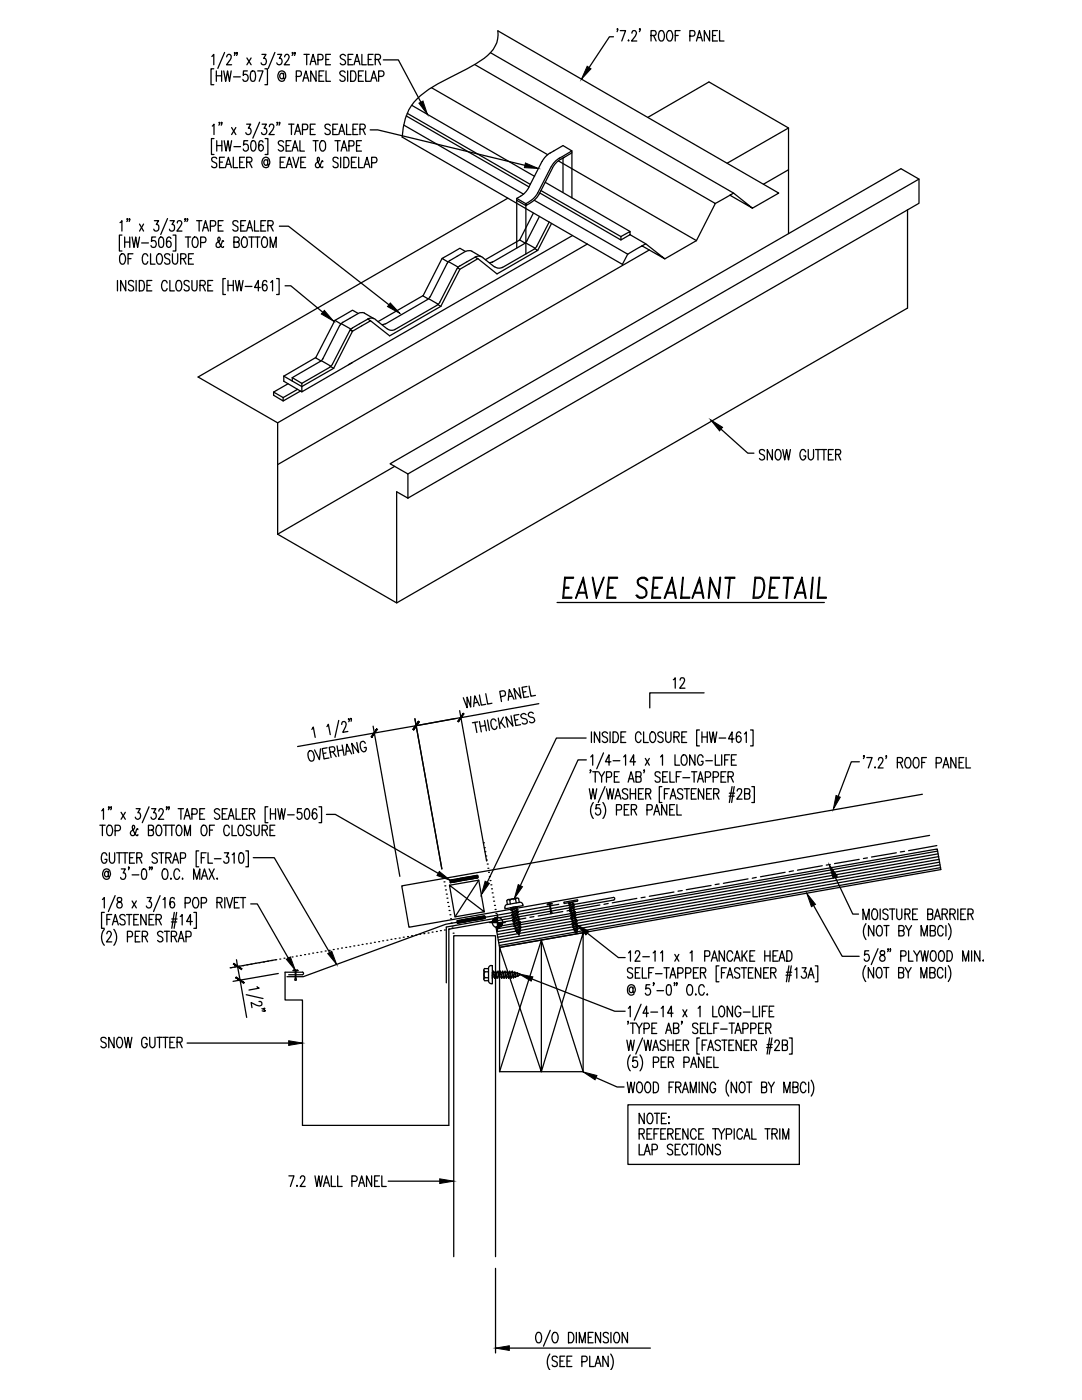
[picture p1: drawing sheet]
<svg xmlns="http://www.w3.org/2000/svg" width="216mm" height="279mm" viewBox="0 0 216 279" stroke-linecap="round" stroke-linejoin="round" font-family="sans-serif">
<g fill="none" stroke="#000" stroke-width=".25">
<path d="M42.3 11.3l.4-.4v2M42.7 13.7h-.6v3.2h.6M43.2 14.2v2M43.2 15.1h1M44.2 14.2v2M44.6 14.2l.4 2 .4-2 .4 2 .3-2M44.8 10.5l-1.3 3.1M45.2 11.4l.1-.3a.48 .48 0 0 1 .7-.1 .48 .48 0 0 1 .1 .7l-.9 1.2h1M46.6 15.3h1.3M46.9 10.6h-.1h.1l-.1 .5M47.4 10.6h-.2h.2l-.2 .5M49.3 11.6l.8 1.3"/>
<path d="M49.3 14.2h-.7l-.1 .8a.57 .57 0 0 1 .8-.1 .57 .57 0 0 1 .2 .7 .54 .54 0 0 1-.4 .6 .54 .54 0 0 1-.6-.4M50.1 11.6l-.8 1.3M50.2 14.2h.3a1.23 1.23 0 0 1 .4 1.6l-.1 .3-.4 .1a1.23 1.23 0 0 1-.4-1.7zM51.4 14.2h1.1l-.8 2M52.3 10.9h.8l-.5 .8a.59 .59 0 0 1 .5 .8 .59 .59 0 0 1-1 0M52.9 13.7h.5v3.2h-.5M54.8 10.5l-1.3 3.1M55.4 10.9h.8l-.5 .8a.59 .59 0 0 1 .6 .8 .59 .59 0 0 1-1.1 0M56.6 14.9l-.3-.3a.53 .53 0 0 0-.5 .6 .53 .53 0 0 0 .7 .4l.1-.2M56.6 14.6v1l.2 .1a.88 .88 0 0 0 .1-1.2 .88 .88 0 0 0-1.2-.2 1.12 1.12 0 0 0 .6 1.9l.5-.3M56.8 11.4l.1-.3a.47 .47 0 0 1 .7-.1 .47 .47 0 0 1 0 .7l-.9 1.2h1.1M58.4 10.6h-.1h.1l-.1 .5"/>
<path d="M58.9 10.6h-.2h.2l-.2 .5M59.1 15.3h.7a.58 .58 0 0 0 .4-.6 .58 .58 0 0 0-.4-.5h-.7v2M60.4 16.2l.6-2 .6 2M60.6 10.9h1.1M60.6 15.6h.8M61.2 10.9v2M61.9 12.9l.6-2 .6 2M62.1 12.2h.8M63.1 14.2v2l-1.1-2v2M63.4 12h.7a.58 .58 0 0 0 .4-.6 .58 .58 0 0 0-.4-.5h-.7v2M63.7 15.1h.5M64.6 14.2h-.9v2h.9"/>
<path d="M65 11.9h.6M65.1 14.2v2h.8M65.9 10.9h-.9v2h.9M68.9 14.4a.52 .52 0 0 0-.7-.2 .52 .52 0 0 0-.3 .6l.8 .5a.55 .55 0 0 1-.1 .9 .55 .55 0 0 1-.8-.3M68.9 11.1a.53 .53 0 0 0-.7-.2 .53 .53 0 0 0-.2 .7l.8 .4a.55 .55 0 0 1-.1 .9 .55 .55 0 0 1-.8-.3M69.4 14.2v2M69.5 11.9h.5M70 14.2h.5a1.27 1.27 0 0 1 0 2h-.5zM70.4 10.9h-.9v2h.9M70.6 12.9l.6-2 .6 2M70.9 12.2h.7M71.5 15.1h.6"/>
<path d="M72.2 10.9v2h.9M72.5 14.2h-1v2h1M73 14.2v2h.9M73.5 11.9h.6M74 16.2l.6-2 .6 2M74.2 15.6h.8M74.5 10.9h-1v2h1M74.9 11.9l.9-.2 .1-.3-.1-.4-.9-.1v2M75.4 11.9l.5 1M75.6 15.3h.6a.58 .58 0 0 0 .4-.6 .58 .58 0 0 0-.4-.5h-.6v2M76.5 12h3l4.5 8.4M86.1 17.5l23.2 13.4"/>
<path d="M94.7 12.9l48 27.7-3.7 7.4M97.9 10.5l48.5 28M122.4 7.3h-.8l-4.1 6.2M123.3 5.8h-.2h.2l-.2 .5M123.8 6.1h1l-.7 2.1M125.4 8v.2zM126.1 6.6l.1-.3a.47 .47 0 0 1 .7-.1 .47 .47 0 0 1 0 .7l-.9 1.3h1.1M127.7 5.8h-.1h.1l-.1 .5M129.9 7.1h.6a.5 .5 0 0 0 .4-.5 .5 .5 0 0 0-.4-.5h-.6v2.1M130.4 7.1l.5 1.1M131.7 6.2l.1-.1a1.01 1.01 0 0 1 .7 1.6 .51 .51 0 0 1-.5 .5 .51 .51 0 0 1-.5-.5l-.1-.8zM133.3 6.2l.2-.1a1.01 1.01 0 0 1 .6 1.6 .53 .53 0 0 1-.5 .5 .53 .53 0 0 1-.5-.5l-.1-.8z"/>
<path d="M134.7 7.1h.6M135.7 6.1h-1v2.1M137.7 7.2h.6a.58 .58 0 0 0 .4-.5 .58 .58 0 0 0-.4-.6h-.6v2.1M139 8.2l.6-2.1 .6 2.1M139.2 7.5h.7M141.6 6.1v2.1l-1.1-2.1v2.1M142.2 7.1h.6M143.2 6.1h-1v2.1h1M143.6 6.1v2.1h.9M42.4 25.2l.3-.4v2.1M42.7 27.7h-.5v3.1h.5M43.3 31.7a.53 .53 0 0 0-.6-.3 .53 .53 0 0 0-.5 .5l.2 .3 .7 .4a.55 .55 0 0 1 0 .8 .55 .55 0 0 1-.9-.2"/>
<path d="M43.3 28.1v2.1M43.3 29.1h1M43.8 32.4h.6M43.8 24.5h-.1h.1l-.1 .5M44.3 24.5h-.2h.2l-.2 .5M44.3 28.1v2.1M44.7 28.1l.4 2.1 .4-2.1 .3 2.1 .4-2.1M44.8 31.4h-1v2.1h1M45 33.5l.6-2.1 .6 2.1M45.2 32.8h.8M46.2 25.5l.9 1.4M46.6 31.4v2.1h.8"/>
<path d="M46.7 29.3h1.3M47.1 25.5l-.9 1.4M47.8 32.4h.6M48.8 31.4h-1v2.1h1M49.2 24.8h.8l-.4 .8a.59 .59 0 0 1 .5 .9 .59 .59 0 0 1-1 0M49.2 32.4h.7a.5 .5 0 0 0 .4-.5 .5 .5 0 0 0-.4-.5h-.7v2.1M49.4 28.1h-.7l-.1 .9a.57 .57 0 0 1 .7-.2 .57 .57 0 0 1 .3 .8 .52 .52 0 0 1-.5 .6 .52 .52 0 0 1-.6-.5M49.7 32.4l.6 1.1M50.2 28.2l.4-.1a1.37 1.37 0 0 1 0 2.1h-.2a1.69 1.69 0 0 1-.2-2zM51.8 24.4l-1.4 3.2M52.3 24.8h.9l-.5 .8a.61 .61 0 0 1 .5 .8 .61 .61 0 0 1-.9 .3l-.1-.2M52.5 28.4a.42 .42 0 0 0-.7-.2 1.56 1.56 0 0 0 .2 2 .67 .67 0 0 0 .6-.7 .67 .67 0 0 0-.6-.7l-.3 .3-.1 .3"/>
<path d="M52.9 27.7h.6v3.1h-.6M53.4 32.2l-.2-.3a.55 .55 0 0 0-.6 .5 .55 .55 0 0 0 .6 .6l.2-.3M53.4 31.9l.1 1.1a.85 .85 0 0 0 0-1.4 .88 .88 0 0 0-1.1 .1 .88 .88 0 0 0 0 1.2 .7 .7 0 0 0 .5 .5 .7 .7 0 0 0 .7-.2M53.7 25.3l.1-.3a.47 .47 0 0 1 .7-.1 .47 .47 0 0 1 .1 .7l-.9 1.3h1M55.4 24.5h-.2h.2l-.2 .5M55.8 24.5h-.1h.1l-.1 .5M55.9 32.4h.6M56.6 28.4a.52 .52 0 0 0-.7-.3 .52 .52 0 0 0-.3 .7l.7 .3a.57 .57 0 0 1 .1 1 .57 .57 0 0 1-.9-.2M56.9 31.4h-1v2.1h1M57.1 29.1h.6M57.1 33.5l.6-2.1 .6 2.1M57.3 32.8h.8"/>
<path d="M57.6 24.8h1.1M58.1 28.1h-1v2.1h1M58.2 24.8v2.1M58.3 30.2l.6-2.1 .6 2.1M58.4 31.4l.6 2.1 .6-2.1M58.5 29.4h.8M58.8 26.9l.6-2.1 .6 2.1M59 26.2h.8M59.8 28.1v2.1h.9M60 32.4h.6M60.4 25.9h.6a.58 .58 0 0 0 .4-.6 .58 .58 0 0 0-.4-.5h-.6v2.1M61 31.4h-1v2.1h1"/>
<path d="M61.9 25.8h.6M62.5 28.1h1M62.9 24.8h-1v2.1h1M63 28.1v2.1M64.1 28.2l.1-.1a.64 .64 0 0 1 .8 .7 .9 .9 0 0 1-.8 1.4 1.43 1.43 0 0 1-.1-2zM64.4 32.3l-.1-.2-.3 .8a.59 .59 0 0 1-.9 .5l-.2-.3 .1-.4 .7-.6a.46 .46 0 0 0-.2-.7 .72 .72 0 0 0 0 1.1l.5 .9 .3 .1 .1-.2M65.9 25.1a.52 .52 0 0 0-.7-.3 .52 .52 0 0 0-.3 .7l.8 .5a.55 .55 0 0 1 0 .8 .55 .55 0 0 1-.9-.2M66.4 25.8h.6M66.8 28.1h1.1M67.4 24.8h-1v2.1h1M67.4 28.1v2.1M67.5 31.7a.52 .52 0 0 0-.7-.3 .52 .52 0 0 0-.3 .7l.8 .5a.55 .55 0 0 1 0 .8 .55 .55 0 0 1-.9-.2"/>
<path d="M67.6 26.9l.6-2.1 .6 2.1M67.8 26.2h.8M68 31.4v2.1M68.1 30.2l.6-2.1 .5 2.1M68.3 29.4h.7M68.6 31.4h.5a1.28 1.28 0 0 1 0 2.1h-.5zM69.2 24.8v2.1h.8M69.6 29.1h.9l.1-.3-.1-.6-.9-.1v2.1M70.1 32.4h.7M70.4 25.8h.6M71.1 31.4h-1v2.1h1M71.1 29.1h.7"/>
<path d="M71.4 24.8h-1v2.1h1M71.6 31.4v2.1h.9M71.8 25.8h.7l.3-.2 .1-.4-.2-.3-.9-.1v2.1M72.1 28.1h-1v2.1h1M72.4 25.8l.5 1.1M72.6 33.5l.6-2.1 .6 2.1M72.8 32.8h.8M73.9 25.9h1.5l29.3 7.1M74.2 32.5h.6a.58 .58 0 0 0 .4-.6 .58 .58 0 0 0-.4-.5h-.6v2.1M80.5 24.9l24 13.8M81.1 23.1l24.5 14.2M81.3 22.6l24.5 14.2"/>
<path d="M82.2 21l24.5 14.2M101.3 39.6l-61.8 35.6 15.9 9.2v22.2M103.1 40l1.8 1M103.1 39.6l1.8 1.1M103.1 40v9.5M105.5 37.5l-.9 1.1-1.5 1v.4M106.6 40l18.7 10.7M107.3 38.5l-.9 1.1-.7 .6M107.6 38.7l-.9 1.1-.7 .6M107.7 38.5l16.2 9.4M107.9 38l16 9.2M108.1 32.2l-2.6 5.2"/>
<path d="M108.8 36.4l16.9 9.8M109.8 30.5l2.5-1.4 1.8 1-2.5 1.5M109.8 30.5l-.8 .6-.8 1.1M110 33.3l-2.7 5.2M110.3 33.5l-2.7 5.2M111.4 32.1l27.6 15.9M111.6 31.6l-.7 .5-.9 1.2M111.9 31.8l-.8 .5-.8 1.2M112.6 31.4l-.7 .4M114.1 30.1v.4l-1.8 1.1v6.7M114.1 30.5v9M129.3 23.4l12.2-7 15.8 9.1v21.1"/>
<path d="M145.7 39l4.4 2.5-3.7-3-3.7 2.1M157.3 25.5l-12.2 7.1M157.3 33.9l-5 2.9M183.4 35.7l-102 58.9M23.4 56v2.1M23.9 44.4l.4-.4v2.1M24.2 50.7l.1-.1a.99 .99 0 0 1 .7 1.6 .58 .58 0 0 1-.8 .5 .58 .58 0 0 1-.3-.8 1.2 1.2 0 0 1 .3-1.2zM24.3 46.9h-.5v3.2h.5M24.9 47.3v2.1M24.9 48.3h1M25.1 56v2.1l-1-2.1v2.1M25.5 43.7h-.2l.1-.1 .1 .1-.2 .5"/>
<path d="M25.6 51.6h.5M25.9 43.7l-.1 .1v-.2l.1 .3-.1 .3M25.9 47.3v2.1M26.4 47.3l.3 2.1 .4-2.1 .4 2.1 .3-2.1M26.5 50.6h-.9v2.1M26.7 56.3a.52 .52 0 0 0-.7-.3 .52 .52 0 0 0-.3 .7l.8 .5a.55 .55 0 0 1 0 .8 .55 .55 0 0 1-.9-.2M27.2 56v2.1M27.8 56h.5a1.28 1.28 0 0 1 0 2.1h-.5zM27.8 44.7l.8 1.4M28.3 48.5h1.3M28.6 44.7l-.8 1.4M29.3 57h.7"/>
<path d="M29.5 51.1a.51 .51 0 0 0-.5-.5 .51 .51 0 0 0-.5 .5v1.1a.51 .51 0 0 0 .2 .5 .51 .51 0 0 0 .6-.1l.2-.4M30 50.6v2.1h.9M30.3 56h-1v2.1h1M30.8 44h.9l-.5 .8a.65 .65 0 0 1 .5 .8 .65 .65 0 0 1-.9 .4l-.1-.3M31.1 47.3h-.8l-.1 .9a.65 .65 0 0 1 1 .4 .65 .65 0 0 1-.7 .8l-.4-.4M31.5 50.7l.2-.1a.99 .99 0 0 1 .6 1.6 .58 .58 0 0 1-.7 .5 .58 .58 0 0 1-.4-.8 1.2 1.2 0 0 1 .3-1.2zM31.9 47.4l.3-.1a1.69 1.69 0 0 1 .3 2l-.4 .1a.94 .94 0 0 1-.4-1.2zM33.3 56.5a.51 .51 0 0 0-.2-.5 .51 .51 0 0 0-.6 .1 1.41 1.41 0 0 0 .2 2 .52 .52 0 0 0 .6-.5M33.4 43.6l-1.3 3.2M33.9 56v2.1h.9M33.9 50.9a.52 .52 0 0 0-.7-.3 .52 .52 0 0 0-.3 .7l.7 .4a.57 .57 0 0 1 .2 .9 .57 .57 0 0 1-1-.2M33.9 44h.9l-.5 .8a.65 .65 0 0 1 .5 .8 .65 .65 0 0 1-.9 .4l-.1-.3"/>
<path d="M34.1 47.6l-.5-.3a1.69 1.69 0 0 0-.2 2 .61 .61 0 0 0 .8-.4 .61 .61 0 0 0-.5-.8l-.3 .1-.2 .5M34.4 50.6v1.5a.55 .55 0 0 0 .3 .5 .55 .55 0 0 0 .5 0l.3-.5v-1.5M34.5 46.9h.6v3.2h-.6M35.4 56.1l.4-.1a1.44 1.44 0 0 1 0 2.1h-.3a1.47 1.47 0 0 1-.1-2zM35.4 44.5v-.3l.3-.2 .5 .2a.77 .77 0 0 1-.2 .9l-.7 1h1M36.1 51.6h.6l.4-.4a.47 .47 0 0 0-.4-.6h-.6v2.1M36.6 51.6l.5 1.1M37 43.7h-.1v-.1v.6M37 47.3h1M37.5 43.7h-.2l.1-.1 .1 .1-.2 .5M37.5 47.3v2.1M37.6 51.6h.6"/>
<path d="M37.7 56.3a.52 .52 0 0 0-.6-.3 .52 .52 0 0 0-.3 .7l.7 .4a.52 .52 0 0 1 .2 .6 .52 .52 0 0 1-.6 .4l-.4-.3M38.3 56v1.5a.52 .52 0 0 0 .2 .5 .52 .52 0 0 0 .6 0l.2-.5v-1.5M38.5 47.6l.3-.3a.9 .9 0 0 1 .7 1.3l-.1 .3a.51 .51 0 0 1-.8 .4l-.3-.7zM38.6 50.6h-1v2.1h1M39.2 44h1.1M39.7 44v2.1M39.9 57h.7a.5 .5 0 0 0 .4-.5 .5 .5 0 0 0-.4-.5h-.7v2.1M40 48.4h.7a.58 .58 0 0 0 .4-.5 .58 .58 0 0 0-.4-.6h-.7v2.1M40.4 46.1l.6-2.1 .6 2.1M40.5 57l.5 1.1M40.7 45.4h.7M41.5 57h.6"/>
<path d="M42 45.1h.7a.58 .58 0 0 0 .4-.5 .58 .58 0 0 0-.4-.6h-.7v2.1M42.4 56h-.9v2.1h.9M43.5 45h.6M44.5 44h-1v2.1h1M44.6 48.2l-.1-.2-.1 .1-.3 .7a.59 .59 0 0 1-.8 .5l-.1-.7 .6-.6a.5 .5 0 0 0-.1-.7 .65 .65 0 0 0 0 1.1l.5 .9 .3 .1 .1-.2M45 55.6h-.5v3.2h.5M45.5 57h1.1M45.5 56v2.1M46.6 56v2.1M46.7 48.3l.9-.1 .1-.3v-.4l-.3-.2h-.7v2.1h.7l.3-.2v-.5l-.3-.4M47 56l.4 2.1 .3-2.1 .4 2.1 .4-2.1M47.5 44.3a.52 .52 0 0 0-.7-.2 .52 .52 0 0 0-.3 .6l.9 .5a.55 .55 0 0 1-.1 .9 .55 .55 0 0 1-.8-.3"/>
<path d="M48 45h.6M48.5 47.4l.1-.1a.9 .9 0 0 1 .7 1.3 .62 .62 0 0 1-.5 .8 .62 .62 0 0 1-.6-.8v-.5zM48.9 57.2h1.4M49 44h-1v2.1h1M49.2 46.1l.6-2.1 .6 2.1M49.4 45.4h.8M49.6 47.3h1.1M50.2 47.3v2.1M50.8 44v2.1h.9M50.9 47.3h1M51.4 47.3v2.1M51.9 57.4h-1.1l.7-1.4v2.1"/>
<path d="M52.1 45h.5M52.5 47.4l.1-.1a.9 .9 0 0 1 .8 1.3 .62 .62 0 0 1-.6 .8 .62 .62 0 0 1-.6-.8v-.5zM53 44h-.9v2.1h.9M53.2 56.3v-.2l-.4-.1a1.14 1.14 0 0 0-.4 1.4l.2 .6a.58 .58 0 0 0 .7-.6 .58 .58 0 0 0-.7-.5l-.2 .5M53.5 45h.6l.4-.4a.47 .47 0 0 0-.4-.6h-.6v2.1M53.9 49.4v-2.1l.6 2.1 .6-2.1v2.1M54 45l.5 1.1M54 56.4l.4-.4v2.1M55.2 55.6h.5v3.2h-.5M55.7 45.1h1.9l20 15.7M56.9 57h1.1l6.4 5.3M84.4 59l1.1 .7"/>
<path d="M85.3 59.8l-8.4 4.9M85.5 59.6l1.9 1.1M85.8 59.2l-.5 .6M88.2 51.6l-3.8 7.4-9 5.2M89.4 52.3l-1.2-.7 3.6-2.1 1.1 .7-3.5 2.1-3.6 6.9M89.5 52.2l1.9 1.1M91.3 53.4l.5 .3-3.8 7.4M91.8 53.7l3.6-2.1-.6-.3-3.5 2.1-3.6 6.9M92.9 50.2l.6-.2 .7 .1 1.8 1.1M94.8 51.3a1.38 1.38 0 0 1 1.6 .1l2.3 1.9M98.3 52.2l-.6 .2M98.7 53.2a1.38 1.38 0 0 0 1.6 .1"/>
<path d="M103.7 47.9l-6.9 3.9M103.7 47.9l1.1 .6M104.6 48.7l-6.4 3.7M104.8 48.4l2 1.1M104.9 40.7v10M105.6 40.2l-.7 .5M105.9 40.4l-1 .6v-.3M106.4 42.6l-2.7 5.3M106.5 49.8l-6.3 3.6M106.7 49.6l.6 .4-8.1 4.7-3.8-3.1M107.1 49.1l-.5 .6M107.6 43.2l-2.4 4.8-.6 .6"/>
<path d="M109.6 44.3l-2.5 4.9M110.1 44.6l-2.8 5.4M114.2 47l-44.7 25.8M117.2 48.7l-61.8 35.7M123.9 47.2l1.8-1v.6l-1.8 1.1zM125.7 46.8l3.1 1.9M128.1 49.1l4.6 2.6-3.9-3-3.5 2M129.6 49.9l-74.2 42.8M139 48l-6.3 3.7M150.1 41.5l5.3-3-56.1-32.3a5.9 5.9 0 0 1-2.7 5.5 70.9 70.9 0 0 1-9.2 5 12 12 0 0 0-6.5 6.9l-.4 1.9-.3 1.9 44 25.4 1.1-2.1M181.1 41.8v19.7l-102 58.8-23.7-13.7M54.6 78.2v.7l1.9 1.1v-.7"/>
<path d="M56.6 75.1v1l3.6 2.1M57.5 76.6l-2.9 1.6 1.9 1.1 2.9-1.6M58.3 75.4l1.9 1.1M58.3 75.4v.6M60 78l-3.5 2M62.9 71.4l1.1 .6M63.9 72.2l-5.6 3.2M64.1 72l1.9 1.1M64.4 71.6l-.5 .5M65.8 73.3l-5.6 3.2M66 73.2l.6 .3M66.6 73.5l-6.4 3.6-3.6-2"/>
<path d="M66.8 63.9l-3.8 7.4-6.4 3.8M67.8 64.9l-3.4 6.7M68.1 64.6l1.9 1.1M68.4 64.3l-.5 .6M69.8 66.1l-3.5 6.6-.5 .5M69.9 65.8l.4 .3-3.7 7.4M70.3 65.5l3.1-1.8 .5 .3-3.6 2.1-.4-.3M70.3 72.4l-10.1 5.8v-1.7M70.3 65.5l-.5 .5M71.4 62.5l-1.1-.6-3.5 2 1.2 .7M71.4 62.6l-3 1.8M71.5 62.6l.6-.2 .6 .1 1.9 1.1"/>
<path d="M73.4 63.7a1.38 1.38 0 0 1 1.5 .1M75 63.8l2.2 1.8M76.9 64.6l-.6 .2M87.2 60.9l-8.4 4.8a1.38 1.38 0 0 1-1.5-.1M87.4 60.8l.6 .3M87.8 60.3l-.6 .6M88 61.1l-10.2 5.9-3.9-3M77.8 92.6l102-58.9 3.6 2v4.9l-102 58.8v-4.8zM78.8 93.1l-23.4 13.5M81.4 99.4l-2.3-1.3v22.2M143.9 85.7l5.3 4.7h1.2M152.6 90a.52 .52 0 0 0-.7-.3 .52 .52 0 0 0-.3 .7l.7 .4a.55 .55 0 0 1 .1 .9 .55 .55 0 0 1-.9-.2"/>
<path d="M154.1 89.7v2.1l-1-2.1v2.1M155 89.8l.1-.1a.99 .99 0 0 1 .7 1.6 .58 .58 0 0 1-.8 .5 .58 .58 0 0 1-.3-.8 1.2 1.2 0 0 1 .3-1.2zM156.2 89.7l.4 2.1 .4-2.1 .3 2.1 .4-2.1M160.8 90.2a.53 .53 0 0 0-.6-.5 .53 .53 0 0 0-.5 .5v1.1a.56 .56 0 0 0 .7 .5 .56 .56 0 0 0 .4-.8h-.4M161.3 89.7v1.5a.57 .57 0 0 0 .6 .6l.3-.3 .1-.3v-1.5M162.7 89.7h1M163.2 89.7v2.1M163.9 89.7h1M164.4 89.7v2.1M165.3 90.7h.6M166.3 89.7h-1v2.1h1M166.7 90.7l.9-.1 .2-.3a.47 .47 0 0 0-.4-.6h-.7v2.1"/>
<path d="M167.2 90.7l.6 1.1M112.6 117.2h.9v.2h-.9M112.7 115.2h1.8l-.1 .2h-1.6l-.3 3.8h1.6v.2h-1.8zM115.2 118.4h1.8M115.4 118.2h1.5M116.4 115.2l.8 4.2h-.1l-.8-3.6-1.3 3.6h-.2zM118.2 115.2h.1l.8 3.6 1.3-3.6h.2l-1.6 4.2zM121.4 115.2h1.8v.2h-1.6l-.3 3.8h1.6v.2h-1.8zM121.4 117.2h.9v.2h-.9M127.5 115.4a1.12 1.12 0 0 1 1.8 .4h-.3l-.2-.2a1.05 1.05 0 0 0-1.4 .2l-.1 .4 .4 .6a1.61 1.61 0 0 1 1.3 2 1.18 1.18 0 0 1-2.1 0h.3l.2 .2a1.16 1.16 0 0 0 1.5-.2 1.14 1.14 0 0 0-.5-1.4 1.46 1.46 0 0 1-1.2-1.2v-.4zM130.4 115.2h1.8v.2h-1.7l-.3 3.8h1.6v.2h-1.8zM130.4 117.2h.9l-.1 .2h-.9"/>
<path d="M133 118.4h1.7M133.1 118.2h1.5M134.1 115.2l.8 4.2h-.1l-.7-3.6-1.4 3.6h-.2zM136.2 115.2h.1l-.3 4h1.7l-.1 .2h-1.8zM138.5 118.4h1.7M138.6 118.2h1.5M139.6 115.2l.8 4.2h-.1l-.7-3.6-1.4 3.6h-.1zM141.7 115.2l1.6 3.6 .3-3.6h.2l-.4 4.2-1.6-3.6-.3 3.6h-.2zM144.7 115.2h1.9v.2h-1.9zM145.6 115.4l-.4 4h.2l.3-4M150.7 115.2h1a1.48 1.48 0 0 1 .9 1.6 3.4 3.4 0 0 1-.8 2.4l-.5 .2h-1zM150.8 115.4h.9a1.16 1.16 0 0 1 .7 1.4 3.8 3.8 0 0 1-.6 2.2l-.5 .2h-.9z"/>
<path d="M153.7 117.2h.9v.2h-.9M153.8 115.2h1.8v.2h-1.7l-.3 3.8h1.6v.2h-1.8zM156.3 115.2h1.9v.2h-1.9zM157.2 115.4l-.4 4h.2l.3-4M158.9 118.4h1.7M159 118.2h1.5M160 115.2l.9 4.2h-.2l-.7-3.6-1.4 3.6h-.1zM162.1 115.2h.1l-.3 4.2h-.2zM163.4 115.2h.2l-.3 4h1.6v.2h-1.8zM93.9 139v2.1l-.7-2v2.1l-.8-2M95.7 138.7l.3 2 .9-.1M96.9 138.4l.4 2.1 .9-.2"/>
<path d="M99.9 139l.7-.1a.56 .56 0 0 0 .3-.6 .56 .56 0 0 0-.5-.4l-.7 .1 .4 2M102.2 138.9l-.7 .1M102.6 139.5l-1-1.9-.2 2.2M103.6 137.3l.4 2-1.4-1.9 .3 2.1M104.9 138l-.6 .1M105.1 137l-.9 .2 .3 2 1-.2M105.6 136.9l.3 2.1 .9-.2M111.2 120.2h53.3M134.4 135.7l.3-.4v2M135.7 135.7l.1-.3 .5-.1 .2 .1 .1 .5-1 1.4h1.1M140.5 138.3h-10.8v3M61.6 150l.2-.1a.62 .62 0 0 1 .8 .6l.1 .8a.52 .52 0 0 1-.4 .6 .52 .52 0 0 1-.6-.4l-.2-.3a1.32 1.32 0 0 1 .1-1.2z"/>
<path d="M62.2 145.6l.3-.5 .4 2.1M64 149.5l-.3 2.1-.9-1.9M65.1 150.3l-.6 .1M65.2 145l.3-.5 .4 2.1M65.3 149.2l-1 .2 .4 2 .9-.1M65.9 150.1l.8-.2 .1-.4a.44 .44 0 0 0-.4-.5l-.7 .2 .4 2M66.4 150l.7 1M67.3 148.9l.3 2M67.6 143.8l-.8 3.4M68.2 144.6v-.3a.47 .47 0 0 1 .7-.2 .47 .47 0 0 1 .1 .7l-.6 1.3 1-.1M68.3 148.7l.4 2.1M68.4 149.7l-1 .1"/>
<path d="M69.7 143.5h-.2l.1-.1 .1 .3-.1 .3M69.8 149.8l-.7 .2M70.1 143.4h-.1l.1 .2-.1 .3M70.2 150.5l-1-2-.2 2.2M71.2 148.2l.4 2-1.4-1.8 .4 2M72.9 148.4a.57 .57 0 0 0-.8-.4 .57 .57 0 0 0-.2 .9l.2 .7a.52 .52 0 0 0 .8 .3l.2-.7h-.4M74.5 144.9l5.3 30M82.8 143.4l5.4 30M90.9 143.4l-7.9 1.4M91.7 141.8l5.4 30M92.3 143.1l-32.9 5.9M94.8 144.2l.4 2"/>
<path d="M95.3 144.1l-1 .1M95.3 140.1l-.7 .2M95.7 140.8l-1-1.9-.2 2.1M95.7 144l.3 2.1M96.7 143.8l.4 2.1M96.9 144.8l-1.1 .2M97.3 143.7l.3 2.1M99 143.9a.5 .5 0 0 0-.9-.2 1.46 1.46 0 0 0 .5 1.9 .58 .58 0 0 0 .6-.6M99.4 143.3l.4 2.1M99.9 144.1l.9 1.1M100.4 143.1l-.8 1.6M102 142.8l.3 2.1-1.3-1.8 .3 2"/>
<path d="M103.3 143.6l-.6 .1M103.5 142.6l-.9 .2 .3 2 1-.2M105 142.6a.56 .56 0 0 0-.7-.2 .56 .56 0 0 0-.3 .6 1.05 1.05 0 0 0 1 .5 .55 .55 0 0 1 .1 .9 .55 .55 0 0 1-.9-.1M106.4 142.4a.52 .52 0 0 0-.7-.2 .52 .52 0 0 0-.2 .7l.8 .3a.57 .57 0 0 1 .3 .9 .57 .57 0 0 1-1-.1M107.5 140.4l-15.5 2.8M117 147.3h-6l-13.8 28.8M117 151.7h-1.7l-11.5 25.1M117.6 157.4l.4 2.1 .3-2.1 .4 2.1 .4-2.1M117.9 151.1l.4-.5v2.1M117.9 153.7h-.2h.2l-.2 .5M118 146.1v2.1M118.3 154h1"/>
<path d="M118.8 154v2.1M119.5 154l.5 1v1.1M119.7 146.1v2.1l-1.1-2.1v2.1M120.4 150.3l-1.3 3.1M120.6 154l-.6 1M120.7 157l-1.3 3.2M121 157.4l.4 2.1 .3-2.1 .4 2.1 .4-2.1M121 155.1h.7a.61 .61 0 0 0 .3-.5 .61 .61 0 0 0-.3-.6h-.7v2.1M121.2 146.4a.53 .53 0 0 0-.7-.3 .53 .53 0 0 0-.2 .7l.6 .4a.57 .57 0 0 1 .2 .9 .57 .57 0 0 1-.9-.2M121.7 146.1v2.1M121.9 152h-1.1l.7-1.4v2.1M122.3 146.1h.5a1.26 1.26 0 0 1 0 2.1h-.5z"/>
<path d="M122.3 151.8h1.4M122.6 155h.6M122.7 159.5l.6-2.1 .6 2.1M123 158.8h.7M123.6 154h-1v2.1h1M123.9 147.1h.6M124.4 151.1l.4-.5v2.1M124.9 146.1h-1v2.1h1M125.3 157.7a.52 .52 0 0 0-.7-.3 .52 .52 0 0 0-.3 .7l.8 .5a.57 .57 0 0 1-.1 .9 .57 .57 0 0 1-.8-.3M125.3 156.1l.6-2.1 .6 2.1M125.5 155.4h.8M125.8 157.4v2.1"/>
<path d="M125.8 158.4h1M126.8 152h-1.1l.7-1.4v2.1M126.8 157.4v2.1M126.9 155h.7a.51 .51 0 0 0 .3-.5 .51 .51 0 0 0-.3-.5h-.7v2.1h.7l.3-.2v-.2a.52 .52 0 0 0-.3-.7M127.4 158.4h.6M127.9 146.6a.58 .58 0 0 0-.7-.5 .58 .58 0 0 0-.4 .8 .9 .9 0 0 0 .7 1.3l.4-.5M128.4 157.4h-1v2.1h1M128.4 146.1v2.1h1M128.6 153.7h-.1h.1l-.1 .5M128.8 151.4l.8 1.3M128.8 158.4l.9-.1 .2-.3a.47 .47 0 0 0-.4-.6h-.7v2.1M129.4 158.4l.5 1.1"/>
<path d="M129.6 151.4l-.8 1.3M129.8 146.4l.3-.3a1.01 1.01 0 0 1 .7 1.6 .58 .58 0 0 1-.8 .5 .58 .58 0 0 1-.3-.8zM131.7 154.3a.52 .52 0 0 0-.7-.3 .52 .52 0 0 0-.2 .7l.8 .5a.55 .55 0 0 1-.1 .9 .55 .55 0 0 1-.8-.3M131.8 151.1l.4-.5v2.1M132.1 157h-.5v3.2h.5M132.2 155h.7M132.3 146.4a.53 .53 0 0 0-.7-.3 .53 .53 0 0 0-.3 .7l.7 .4a.57 .57 0 0 1 .2 .9 .57 .57 0 0 1-.9-.2M132.6 158.4h.6M132.8 146.1v1.5a.55 .55 0 0 0 .9 .5l.2-.5v-1.5M133.2 154h-1v2.1h1M133.5 157.4h-.9v2.1M133.7 154v2.1h.9"/>
<path d="M133.7 159.5l.6-2.1 .6 2.1M133.9 158.8h.7M134.5 147.1l.9-.1 .1-.3v-.4l-.3-.2h-.7v2.1M134.7 150.6v2.1h.9M134.9 155h.6M135 147.1l.5 1.1M135.9 154h-1v2.1M136 150.9l.3-.3a1.01 1.01 0 0 1 .7 1.6 .57 .57 0 0 1-.7 .5 .57 .57 0 0 1-.4-.8zM136 147.1h.6M136.2 157.7a.53 .53 0 0 0-.6-.3 .53 .53 0 0 0-.4 .5l.1 .3 .8 .4a.55 .55 0 0 1-.1 .9 .55 .55 0 0 1-.8-.3M136.3 155.2h1.3M136.5 157.4h1.1"/>
<path d="M137 146.1h-1v2.1h1M137.1 157.4v2.1M138 158.4h.5M138 154h1.1M138.5 154v2.1M138.7 150.6v2.1l-1.1-2.1v2.1M138.9 157.4h-.9v2.1h.9M139.2 156.1l.6-2.1 .6 2.1M139.4 155.4h.8M139.6 145.7h-.6v3.2h.6M140.1 147.1h1M140.1 146.1v2.1"/>
<path d="M140.3 151.1a.51 .51 0 0 0-.8-.3 1.37 1.37 0 0 0 .1 1.9 .57 .57 0 0 0 .7-.8h-.4M140.4 157.4v2.1l-1.1-2.1v2.1M140.7 155.1h.7a.58 .58 0 0 0 .4-.5 .58 .58 0 0 0-.4-.6h-.7v2.1M140.8 151.8h1.3M141 158.4h.6M141.1 146.1v2.1M141.5 146.1l.4 2.1 .4-2.1 .3 2.1 .4-2.1M142 157.4h-1v2.1h1M142.3 155.1h.7a.58 .58 0 0 0 .4-.5 .58 .58 0 0 0-.4-.6h-.7v2.1M142.4 158.4l.9-.1 .2-.3a.47 .47 0 0 0-.4-.6h-.7v2.1M142.7 150.6v2.1h1M142.9 158.4l.6 1.1"/>
<path d="M143.5 147.3h1.3M143.9 155h.6M144 150.6v2.1M144.6 151.7h.6M144.9 154h-1v2.1h1M145.3 155h.7a.5 .5 0 0 0 .3-.5 .5 .5 0 0 0-.3-.5h-.7v2.1M145.5 158.9h1M145.5 158.3h1.1M145.6 150.6h-1v2.1M145.8 155l.5 1.1M146 151.7h.5M146.1 157l-.6 3.2"/>
<path d="M146.5 147.5h-1.1l.7-1.4v2.1M146.5 157l-.5 3.2M146.9 150.6h-.9v2.1h.9M147.1 157.9l.2-.4 .4-.1a.68 .68 0 0 1 .1 1.1l-.8 1h1.1M147.8 146.4l-.5-.3a1.71 1.71 0 0 0-.2 2 .61 .61 0 0 0 .8-.5 .61 .61 0 0 0-.5-.7 .58 .58 0 0 0-.5 .6M148.5 146.5l.4-.4v2.1M148.6 158.4l.9-.1 .1-.3a.47 .47 0 0 0-.3-.6h-.7v2.1h.7a.58 .58 0 0 0 .4-.6 .58 .58 0 0 0-.4-.5M149.8 145.7h.5v3.2h-.5M150 157h.5v3.2h-.5M171.5 152h-1.6l-2.7 6.9M172.5 150.9h-.2h.2l-.2 .5M173 151.2h1l-.7 2.1"/>
<path d="M174.5 153.2h.2zM175.3 151.7v-.3a.48 .48 0 0 1 .7-.1 .48 .48 0 0 1 .1 .7l-.9 1.3h1M176.9 150.9h-.1h.1l-.1 .5M179.1 152.2h.6a.5 .5 0 0 0 .4-.5 .5 .5 0 0 0-.4-.5h-.6v2.1M179.6 152.2l.5 1.1M180.8 151.3l.2-.1a1.01 1.01 0 0 1 .7 1.6 .53 .53 0 0 1-.5 .5 .53 .53 0 0 1-.6-.5l-.1-.8zM182.5 151.3l.2-.1a.88 .88 0 0 1 .7 1.3l-.1 .3a.53 .53 0 0 1-.5 .5 .53 .53 0 0 1-.5-.5l-.1-.8zM183.9 152.2h.6M184.1 158.5l-103.9 18.3 1.4 8.3 103.9-18.4M184.9 151.2h-1v2.1M186.8 152.3h.7a.58 .58 0 0 0 .4-.6 .58 .58 0 0 0-.4-.5h-.7v2.1M188.2 153.3l.6-2.1 .5 2.1"/>
<path d="M188.4 152.6h.7M190.7 151.2v2.1l-1-2.1v2.1M191.4 152.2h.6M192.3 151.2h-.9v2.1h.9M192.8 151.2v2.1h.9M19.9 164.7h1.1M20.3 161.8l.3-.4v2.1M20.4 179.5l.4-.4v2.1M20.4 164.7v2.1M21.3 170.7a.51 .51 0 0 0-.5-.5 .51 .51 0 0 0-.5 .5v1.1a.51 .51 0 0 0 .8 .4l.2-.7h-.4M21.6 164.8l.1-.1a.99 .99 0 0 1 .7 1.6 .58 .58 0 0 1-.7 .5 .58 .58 0 0 1-.4-.8 1.31 1.31 0 0 1 .3-1.2zM21.6 174.2l-.2-.3a.53 .53 0 0 0-.6 .6 .53 .53 0 0 0 .7 .4l.1-.2"/>
<path d="M21.6 173.9v1l.2 .1a.88 .88 0 0 0 .1-1.2 .88 .88 0 0 0-1.1-.2 1.12 1.12 0 0 0 .6 1.9l.4-.3M21.8 161.1l-.1 .1-.1-.1h.2l-.2 .5M21.8 170.2v1.5a.55 .55 0 0 0 .3 .5 .55 .55 0 0 0 .6 0l.2-.5v-1.5M22.2 161.1v.1l-.1-.1h.1l-.1 .5M23 165.8h.7a.58 .58 0 0 0 .3-.6 .58 .58 0 0 0-.3-.5h-.7v2.1M23 178.7l-1.4 3.2M23.3 170.2h1M23.5 179.2a.61 .61 0 0 0 0 .7 .61 .61 0 0 0 .7 .2 .6 .6 0 0 1 0 1 .6 .6 0 0 1-.9-.2 .6 .6 0 0 1 .5-.9l.3-.1a.44 .44 0 0 0 .2-.4 .44 .44 0 0 0-.3-.4zM23.8 170.2v2.1M24.2 162.1l.8 1.4M24.2 173.4h.8l-.4 .8a.64 .64 0 0 1 .5 .7 .64 .64 0 0 1-.7 .6l-.2-.1-.1-.3M24.5 170.2h1"/>
<path d="M25 170.2v2.1M25 162.1l-.8 1.4M25.8 173.1l-.1 .1v-.2l.1 .3-.2 .3M25.9 171.2h.6M26.4 174.6h1.3M26.4 179.8l.8 1.4M26.8 170.2h-.9v2.1h.9M27.2 161.4h.8l-.5 .8a.63 .63 0 0 1 .5 .8 .63 .63 0 0 1-.8 .4l-.2-.3M27.2 179.8l-.8 1.4M27.3 171.2h.7a.51 .51 0 0 0 .3-.5 .51 .51 0 0 0-.3-.5h-.7v2.1M27.5 165.6l-.1-.2-.3 .8a.64 .64 0 0 1-.8 .6l-.3-.6 .8-.8a.44 .44 0 0 0-.2-.7 .72 .72 0 0 0 0 1.1l.6 .9 .3 .1v-.2M27.8 171.2l.5 1.1"/>
<path d="M28.4 173.5l.4-.1a1.37 1.37 0 0 1 0 2.1h-.1a1.23 1.23 0 0 1-.4-1.7zM29.4 179.1h.8l-.5 .8a.63 .63 0 0 1 .5 .8 .63 .63 0 0 1-.8 .4l-.2-.3M29.6 165.7h.7a.5 .5 0 0 0 .3-.5 .5 .5 0 0 0-.3-.5h-.7v2.1h.7a.58 .58 0 0 0 .4-.6 .58 .58 0 0 0-.4-.5M29.7 161l-1.3 3.2M30 173.1h-.2l.1-.1 .1 .1-.2 .5M30.3 161.4h.8l-.5 .8a.63 .63 0 0 1 .6 .8 .63 .63 0 0 1-.9 .4l-.2-.3M30.4 173.1l-.1 .1v-.2l.1 .3-.1 .3M31.4 164.8l.1-.1a.99 .99 0 0 1 .7 1.6 .51 .51 0 0 1-.5 .5 .51 .51 0 0 1-.5-.5l-.1-.8zM31.4 170.5a.52 .52 0 0 0-.7-.3 .52 .52 0 0 0-.3 .7l.8 .5a.55 .55 0 0 1 0 .8 .55 .55 0 0 1-.9-.2M31.7 161.9l.1-.3a.47 .47 0 0 1 .6-.1 .47 .47 0 0 1 .1 .7l-.9 1.3h1.1M31.7 170.2h1M31.9 178.7l-1.3 3.2"/>
<path d="M32.2 170.2v2.1M32.5 179.5l.4-.4v2.1M32.6 164.7h1M32.6 173.5a.62 .62 0 0 1 .7 .1 .62 .62 0 0 1 .2 .6l-.1 .8a.51 .51 0 0 1-.5 .5 .51 .51 0 0 1-.5-.5l-.1-.8zM33.1 171.2h.7a.5 .5 0 0 0 .4-.5 .5 .5 0 0 0-.4-.5h-.7v2.1M33.1 164.7v2.1M33.3 161.1v.1l-.1-.1h.1l-.1 .5M33.6 171.2l.5 1.1M33.8 161.1l-.1 .1-.1-.1h.2l-.2 .5M33.8 164.7h1M34.1 175.3v.2zM34.3 164.7v2.1"/>
<path d="M34.4 172.3l.6-2.1 .6 2.1M34.7 171.6h.7M34.8 179.4l-.1-.2-.3-.1a1.14 1.14 0 0 0-.5 1.4l.2 .6a.58 .58 0 0 0 .8-.5 .58 .58 0 0 0-.8-.6l-.2 .5M35.4 164.8l.1-.1a.99 .99 0 0 1 .7 1.6 .51 .51 0 0 1-.5 .5 .51 .51 0 0 1-.5-.5l-.1-.8zM35.5 161.4h1.1M35.8 173.9a.53 .53 0 0 0-.5-.5 .53 .53 0 0 0-.5 .5v1.1a.53 .53 0 0 0 .5 .5 .53 .53 0 0 0 .5-.5M36 171.3h.7a.61 .61 0 0 0 .3-.6 .61 .61 0 0 0-.3-.5h-.7v2.1M36.1 161.4v2.1M36.4 175.3v.2zM36.7 163.5l.7-2.1 .6 2.1M36.8 166.8v-2.1l.6 2.1 .6-2.1v2.1M37 162.8h.7"/>
<path d="M38.3 162.5h.7a.58 .58 0 0 0 .4-.6 .58 .58 0 0 0-.4-.5h-.7v2.1M38.6 175.5v-2.1l.7 2.1 .6-2.1v2.1M38.8 179.2l.1-.1a.99 .99 0 0 1 .7 1.6 .53 .53 0 0 1-.6 .5 .53 .53 0 0 1-.5-.5l-.1-.8zM39.7 169.8h-.6v3.2h.6M39.9 162.4h.6M40.2 171.2h.6M40.2 175.5l.6-2.1 .6 2.1M40.4 164.8l.1-.1a.99 .99 0 0 1 .7 1.6 .58 .58 0 0 1-.7 .5 .58 .58 0 0 1-.4-.8 1.31 1.31 0 0 1 .3-1.2zM40.5 174.8h.7M40.8 161.4h-.9v2.1h.9M41.1 170.2h-.9v2.1M41.5 170.2v2.1h.9"/>
<path d="M41.7 173.4l1 2.1M41.8 165.7h.6M42.7 173.4l-1 2.1M42.8 164.7h-1v2.1M42.8 171.4h1.3M43.3 175.3v.2zM43.8 161.7a.53 .53 0 0 0-.7-.3 .53 .53 0 0 0-.2 .7l.6 .4a.57 .57 0 0 1 .2 .9 .57 .57 0 0 1-.9-.2M44.4 162.4h.5M44.8 170.2h.8l-.4 .8h.2a.64 .64 0 0 1 .3 .9 .64 .64 0 0 1-1 .2l-.1-.2M44.9 179.1v2.1M45.2 179.1l.6 2.1 .6-2.1M45.3 161.4h-.9v2.1h.9"/>
<path d="M45.5 163.5l.6-2.1 .6 2.1M45.7 165.2a.51 .51 0 0 0-.2-.5 .51 .51 0 0 0-.6 .1 1.43 1.43 0 0 0 .2 2 .52 .52 0 0 0 .6-.5M45.7 162.8h.8M46.3 164.7v2.1h.9M46.3 170.6l.4-.4v2.1M47.1 161.4v2.1h.9M47.7 179.1h-.9v2.1h.9M47.8 164.8l.1-.1a.99 .99 0 0 1 .7 1.6 .51 .51 0 0 1-.5 .5 .51 .51 0 0 1-.5-.5l-.1-.8zM47.8 170.3l.4-.1a1.37 1.37 0 0 1 0 2.1h-.1a1.23 1.23 0 0 1-.4-1.7zM48 179.1h1M48.4 162.4h.6M48.5 179.1v2.1"/>
<path d="M49.1 169.8h.5v3.2h-.5M49.3 161.4h-.9v2.1h.9M49.8 162.4l.9-.1 .1-.3-.1-.4-.3-.2h-.6v2.1M50.2 165a.52 .52 0 0 0-.7-.3 .52 .52 0 0 0-.3 .7l.8 .5a.55 .55 0 0 1 0 .8 .55 .55 0 0 1-.9-.2M50.3 162.4l.5 1.1M50.5 171.2h4.2l11.1 18.9M50.7 164.7v1.5a.55 .55 0 0 0 .2 .5 .55 .55 0 0 0 .6 0l.2-.5v-1.5M52.3 165.7h.7a.5 .5 0 0 0 .4-.5 .5 .5 0 0 0-.4-.5h-.7v2.1M52.8 165.7l.6 1.1M53.5 161h-.6v3.2h.6M53.9 165.7h.6M54 162.4h1"/>
<path d="M54 161.4v2.1M54.8 164.7h-.9v2.1h.9M55 161.4v2.1M55.4 161.4l.4 2.1 .4-2.1 .3 2.1 .4-2.1M57.4 162.6h1.3M60.1 161.4h-.7v.8a.7 .7 0 0 1 .9 .4 .7 .7 0 0 1-.5 .9l-.4-.1-.1-.3M60.9 161.5l.4-.1a1.41 1.41 0 0 1 0 2.1h-.1a1.3 1.3 0 0 1-.4-1.7zM63.2 161.7l-.5-.3a1.51 1.51 0 0 0 0 2.1 .62 .62 0 0 0 .6-.7 .62 .62 0 0 0-.8-.5l-.2 .5M63.7 161h.5v3.2h-.5M65.1 162.5h1.8l20.5 11.8M88.4 174.8h.1M88.6 176h.1"/>
<path d="M88.8 176.8h.1M88.9 177.6h.1M89.1 178.4h.1M89.2 179.3h.1M89.7 176.7l5.8-1 1.1 6.3-5.8 1-1.1-6.3 6.9 5.3M89.8 175.7l5.4-1 .1 .5-5.4 1zM89.9 176.1h.1M89.9 176h.1M89.9 175.9h.1M89.9 175.8h.1M89.9 175.7h.1M90 176.1h.1"/>
<path d="M90 176h.1M90 175.8h.1M90 175.7h.1M90.1 176h.1M90.1 175.9h.1M90.1 175.8h.1M90.1 175.7h.1M90.2 176.1h.1M90.2 176h.1M90.2 175.8h.1M90.2 175.7h.1M90.2 175.6h.1"/>
<path d="M90.3 176h.1M90.3 175.9h.1M90.3 175.8h.1M90.3 175.7h.1M90.5 176h.1M90.5 175.8h.1M90.5 175.7h.1M90.5 175.6h.1M90.6 176h.1M90.6 175.9h.1M90.6 175.8h.1M90.6 175.7h.1"/>
<path d="M90.6 175.5h.1M90.7 176h.1M90.7 175.8h.1M90.7 175.7h.1M90.7 175.6h.1M90.8 175.9h.1M90.8 175.8h.1M90.8 175.7h.1M90.8 175.5h.1M91 176h.1M91 175.8h.1M91 175.7h.1"/>
<path d="M91 175.6h.1M91 175.5h.1M91.1 175.9h.1M91.1 175.8h.1M91.1 175.7h.1M91.1 175.5h.1M91.2 175.8h.1M91.2 175.7h.1M91.2 175.6h.1M91.2 175.5h.1M91.3 175.9h.1M91.3 175.8h.1"/>
<path d="M91.3 175.7h.1M91.3 175.5h.1M91.3 175.4h.1M91.4 175.8h.1M91.4 175.7h.1M91.4 175.6h.1M91.4 175.5h.1M91.4 175.4h.1M91.6 175.8h.1M91.6 175.7h.1M91.6 175.5h.1M91.6 175.4h.1"/>
<path d="M91.7 175.7h.1M91.7 175.6h.1M91.7 175.5h.1M91.7 175.4h.1M91.8 175.8h.1M91.8 175.7h.1M91.8 175.5h.1M91.8 175.4h.1M91.8 175.3h.1M91.9 175.7h.1M91.9 175.6h.1M91.9 175.5h.1"/>
<path d="M91.9 175.4h.1M92.1 175.7h.1M92.1 175.5h.1M92.1 175.4h.1M92.1 175.3h.1M92.2 175.7h.1M92.2 175.6h.1M92.2 175.5h.1M92.2 175.4h.1M92.2 175.2h.1M92.3 175.7h.1M92.3 175.5h.1"/>
<path d="M92.3 175.4h.1M92.3 175.3h.1M92.4 175.6h.1M92.4 175.5h.1M92.4 175.4h.1M92.4 175.2h.1M92.5 175.7h.1M92.5 175.5h.1M92.5 175.4h.1M92.5 175.3h.1M92.5 175.1h.1M92.7 175.6h.1"/>
<path d="M92.7 175.5h.1M92.7 175.4h.1M92.7 175.2h.1M92.8 175.5h.1M92.8 175.4h.1M92.8 175.3h.1M92.8 175.1h.1M92.9 175.6h.1M92.9 175.5h.1M92.9 175.4h.1M92.9 175.2h.1M92.9 175.1h.1"/>
<path d="M93 175.5h.1M93 175.4h.1M93 175.3h.1M93 175.1h.1M93.2 175.5h.1M93.2 175.4h.1M93.2 175.2h.1M93.2 175.1h.1M93.2 175.3h.1M93.4 175.5h.1M93.4 175.4h.1M93.4 175.2h.1"/>
<path d="M93.4 175.1h.1M93.5 175.4h.1M93.5 175.3h.1M93.5 175.1h.1M93.6 175.5h.1M93.6 175.4h.1M93.6 175.2h.1M93.6 175.1h.1M93.6 175h.1M93.8 175.4h.1M93.8 175.3h.1M93.8 175.1h.1"/>
<path d="M93.9 175.4h.1M93.9 175.2h.1M93.9 175.1h.1M93.9 175h.1M94 175.4h.1M94 175.3h.1M94 175.1h.1M94 174.9h.1M94.1 175.4h.1M94.1 175.2h.1M94.1 175.1h.1M94.1 175h.1"/>
<path d="M94.2 175.3h.1M94.2 175.1h.1M94.2 174.9h.1M94.3 175.4h.1M94.3 175.2h.1M94.3 175.1h.1M94.3 175h.1M94.3 174.9h.1M94.5 175.3h.1M94.5 175.1h.1M94.5 174.9h.1M94.6 175.2h.1"/>
<path d="M94.6 175.1h.1M94.6 175h.1M94.6 174.9h.1M94.7 175.3h.1M94.7 175.1h.1M94.7 174.9h.1M94.7 174.8h.1M94.9 175.2h.1M94.9 175.1h.1M94.9 175h.1M94.9 174.9h.1M95 175.1h.1"/>
<path d="M95 174.9h.1M95 174.8h.1M95.1 175.2h.1M95.1 175.1h.1M95.1 175h.1M95.1 174.9h.1M95.1 174.7h.1M95.2 175.1h.1M95.2 174.9h.1M95.2 174.8h.1M95.5 175.7l-4.7 7.3M96.5 168.2h.1"/>
<path d="M96.6 169.2h.1M96.8 170h.1M96.9 170.8h.1M97.1 171.6h.1M97.2 172.4h.1M97.4 173.3h.1M97.5 174.1h.1M97.6 174.9h.1M97.8 175.7h.1M97.9 176.6h.1M98.1 177.4h.1M98.2 178.2h.1"/>
<path d="M98.4 179h.1M98.5 179.8h.1M101.1 179.8l.1 .7M101.8 179.6a.36 .36 0 0 0-.7 .1M103.2 179.3l-1.8 .2M103.5 179.4l.1 .7-2.4 .4M103.5 179.3a.36 .36 0 0 0-.6 .1M114.4 180l-1 .4 .7-.3M115.2 179.8l-2.6 .5M115.2 179.8v-.2l-2.6 .5M118.4 160.2a2.54 2.54 0 0 0 0 3.1M119.7 160.6h-.7l-.1 .9a.57 .57 0 0 1 .7-.2 .57 .57 0 0 1 .3 .8 .54 .54 0 0 1-.5 .6 .54 .54 0 0 1-.6-.5"/>
<path d="M120.3 160.2a2.54 2.54 0 0 1 0 3.1M122.3 179.1l-33.2 5.9v11.1M122.4 179.1l.3 .2-.3 .3M122.4 179.6l-32.8 5.8M123 161.6h.9l.1-.8-.3-.2h-.7v2.1M124.6 161.6h.6M125.5 160.6h-.9v2.1h.9M126 161.6h.6l.4-.4a.47 .47 0 0 0-.4-.6h-.6v2.1M126.5 161.6l.5 1.1M127.1 179.3l-4.9 .9M128.7 179l-.8 .2M129.1 161.6h.9l.2-.3-.1-.5-.3-.2h-.7v2.1"/>
<path d="M130.5 162.7l.5-2.1 .6 2.1M130.7 161.9h.7M133 160.6v2.1l-1-2.1v2.1M133.6 161.6h.6M134.5 178l-4.9 .9M134.6 160.6h-1v2.1h1M135.1 160.6v2.1h.9M136.1 177.7l-.8 .2M141.9 176.7l-5 .9M143.5 176.4l-.8 .1M149.3 175.4l-5 .9M150.9 175.1l-.8 .2"/>
<path d="M156.7 174.1l-4.9 .9M158.3 173.8l-.8 .2M164.1 172.8l-5 .9M165.7 172.5l-.8 .1M166.7 175.1l3.5 7.3h1.1M171.4 171.5l-4.9 .9M173.1 171.2l-.8 .1M178.8 170.2l-4.9 .8M180.5 169.9l-.9 .1M186.9 168.8l-5.6 1M187.1 169.9l-88.1 15.5M187.2 170.4l-88.1 15.5"/>
<path d="M187.3 171l-88 15.5M187.4 171.5l-88.1 15.5M187.5 172.1l-88.1 15.5M187.6 172.6l-88.1 15.5M187.7 173.2l-88.1 15.5M20.8 182.1h-.5v3.2h.5M20.8 185.5a2.54 2.54 0 0 0 0 3.2M21.3 186.4l.1-.3a.47 .47 0 0 1 .7-.1 .47 .47 0 0 1 0 .7l-.9 1.3h1.1M21.3 183.5h.6M22.3 182.5h-1v2.1M22.4 184.6l.6-2.1 .6 2.1M22.7 183.9h.7"/>
<path d="M22.7 185.5a2.54 2.54 0 0 1 0 3.2M25 182.8a.52 .52 0 0 0-.7-.3 .52 .52 0 0 0-.3 .7l.7 .4a.57 .57 0 0 1 .1 .9 .57 .57 0 0 1-.9-.2M25.3 182.5h1M25.4 187l.9-.1 .1-.3a.58 .58 0 0 0-.3-.7h-.7v2.1M25.8 182.5v2.1M26.7 183.5h.6M27 186.9h.6M27.6 182.5h-.9v2.1h.9M27.9 185.9h-.9v2.1h.9M28.4 186.9l.9-.1 .1-.3v-.4l-.3-.2h-.7v2.1M28.9 186.9l.5 1.1M29.2 182.5v2.1l-1.1-2.1v2.1"/>
<path d="M29.7 183.5h.6M30.7 182.5h-1v2.1h1M31.1 183.5h.7l.4-.4a.47 .47 0 0 0-.4-.6h-.7v2.1M31.7 183.5l.5 1.1M32.5 186.2a.53 .53 0 0 0-.7-.3 .53 .53 0 0 0-.3 .7l.7 .4a.57 .57 0 0 1 .2 .9 .57 .57 0 0 1-1-.2M32.8 185.9h1M33.3 185.9v2.1M34.2 186.9l.9-.1 .1-.3v-.4l-.3-.2h-.7v2.1M34.2 184h1M34.3 183.4h1M34.7 186.9l.5 1.1M34.8 182.1l-.5 3.2"/>
<path d="M35.2 182.1l-.5 3.2M35.5 188l.6-2.1 .6 2.1M35.8 187.3h.7M36 182.9l.4-.4v2.1M36.9 180.2h.7a.58 .58 0 0 0 .4-.5 .58 .58 0 0 0-.4-.6h-.7v2.1M37.1 187h.7l.3-.2v-.2a.52 .52 0 0 0-.3-.7h-.7v2.1M38.4 183.9h-1.2l.8-1.4v2.1M38.7 182.1h.5v3.2h-.5M40.2 180.2h.6a.58 .58 0 0 0 .4-.5 .58 .58 0 0 0-.4-.6h-.6v2.1M43.3 180.1h.7a.51 .51 0 0 0 .3-.5 .51 .51 0 0 0-.3-.5h-.7v2.1M43.8 180.1l.5 1.1M45.9 193.1h.1"/>
<path d="M46.8 180.1h.6M46.8 193h.1M47.2 191.5l2 11.5M47.6 192.8h.1M48.5 192.7h.1M49.1 198.5l3.4 .8M49.3 192.5h.1M50 180.4h1.3l6.2 10.8M50.1 192.4h.1M50.9 192.2h.1M51.3 196.9l.4 .3-2 .4M51.7 199.9h.3l.2 .2-.1 .5-.3 .2-.6-.2-1.1-.5 .2 1"/>
<path d="M51.7 192.1h.1M52.6 192h.1M53.4 191.8h.1M54.2 191.7h.1M55 191.5h.1M55.1 191.5l-9.1 1.6M55.5 194.3l-9 1.5M55.8 191.4h.1M56.7 191.2h.1M57.5 191.1h.1M57.6 194.5h2.8M58.3 191h.1"/>
<path d="M58.5 193.7h1M58.6 193.6h.7M58.6 193.6l-.1 .1M58.9 195.6h.2M58.9 193.7v1.5M59 195.2l-.1 .4M59 193.7l.1 1.9M59.1 190.8h.1M59.3 193.6l.2 .1M59.9 190.7h.1M60.4 194l.2 .3-.2 .2M60.8 190.5h.1"/>
<path d="M61.6 190.4h.1M62.4 190.2h.1M63.2 190.1h.1M64 190h.1M64.9 189.8h.1M65.7 189.7h.1M66.5 189.5h.1M67.3 189.4h.1M68.1 189.2h.1M69 189.1h.1M69.8 188.9h.1M70.6 188.8h.1"/>
<path d="M71.4 188.7h.1M72.2 188.5h.1M73.1 188.4h.1M73.9 188.2h.1M74.7 188.1h.1M75.6 187.9h.1M76.4 187.8h.1M77.2 187.6h.1M78 187.5h.1M78.8 187.3h.1M79.7 187.2h.1M80.5 187h.1"/>
<path d="M81.3 186.9h.1M82.1 186.7h.1M83 186.6h.1M83.8 186.5h.1M84.6 186.3h.1M85.4 186.2h.1M86.2 186h.1M87.1 185.9h.1M87.9 185.7h.1M88.7 185.6h.1M89.3 180.1h.1M89.5 180.9h.1"/>
<path d="M89.6 185.4h.1M89.6 185.4v39.2h-29.2v-25h-3.5v-5.6h3.5M89.6 181.7h.1M89.8 182.6h.1M89.9 183.4h.1M90 184.2h.1M90.2 185h.1M90.4 186.2h.1M91.2 183.7l5.5-.9 .1 .5-5.5 .9zM91.3 184.2h.1M91.3 184.1h.1M91.3 184h.1"/>
<path d="M91.3 183.9h.1M91.3 183.7h.1M91.4 184.2h.1M91.4 184h.1M91.4 183.8h.1M91.5 184.1h.1M91.5 184h.1M91.5 183.9h.1M91.5 183.7h.1M91.6 184.2h.1M91.6 184h.1M91.6 183.8h.1"/>
<path d="M91.6 183.7h.1M91.8 184.1h.1M91.8 184h.1M91.8 183.9h.1M91.8 183.7h.1M91.9 184h.1M91.9 183.8h.1M91.9 183.7h.1M92 184.1h.1M92 184h.1M92 183.9h.1M92 183.7h.1"/>
<path d="M92 183.6h.1M92.1 184h.1M92.1 183.8h.1M92.1 183.7h.1M92.3 184h.1M92.3 183.9h.1M92.3 183.7h.1M92.3 183.6h.1M92.4 184h.1M92.4 183.8h.1M92.4 183.7h.1M92.4 183.6h.1"/>
<path d="M92.5 184h.1M92.5 183.9h.1M92.5 183.7h.1M92.5 183.6h.1M92.6 184h.1M92.6 183.8h.1M92.6 183.7h.1M92.6 183.6h.1M92.7 184h.1M92.7 183.9h.1M92.7 183.7h.1M92.7 183.6h.1"/>
<path d="M92.7 183.5h.1M92.9 184h.1M92.9 183.8h.1M92.9 183.7h.1M92.9 183.6h.1M92.9 183.4h.1M93 183.9h.1M93 183.7h.1M93 183.6h.1M93 183.5h.1M93.1 183.8h.1M93.1 183.7h.1"/>
<path d="M93.1 183.6h.1M93.1 183.4h.1M93.2 183.9h.1M93.2 183.7h.1M93.2 183.6h.1M93.2 183.5h.1M93.2 183.4h.1M93.4 183.8h.1M93.4 183.7h.1M93.4 183.6h.1M93.4 183.4h.1M93.5 183.7h.1"/>
<path d="M93.5 183.6h.1M93.5 183.5h.1M93.5 183.4h.1M93.6 183.8h.1M93.6 183.7h.1M93.6 183.6h.1M93.6 183.4h.1M93.6 183.3h.1M93.7 183.7h.1M93.7 183.6h.1M93.7 183.5h.1M93.7 183.4h.1"/>
<path d="M93.8 183.7h.1M93.8 183.6h.1M93.8 183.4h.1M93.8 183.3h.1M94 183.7h.1M94 183.6h.1M94 183.5h.1M94 183.4h.1M94 183.3h.1M94.1 183.7h.1M94.1 183.6h.1M94.1 183.4h.1"/>
<path d="M94.1 183.3h.1M94.2 183.6h.1M94.2 183.5h.1M94.2 183.4h.1M94.2 183.3h.1M94.3 183.7h.1M94.3 183.6h.1M94.3 183.4h.1M94.3 183.3h.1M94.3 183.2h.1M94.4 183.6h.1M94.4 183.5h.1"/>
<path d="M94.4 183.4h.1M94.4 183.3h.1M94.6 183.6h.1M94.6 183.4h.1M94.6 183.3h.1M94.6 183.2h.1M94.7 183.6h.1M94.7 183.5h.1M94.7 183.4h.1M94.7 183.3h.1M94.7 183.1h.1M94.8 183.6h.1"/>
<path d="M94.8 183.4h.1M94.8 183.3h.1M94.8 183.2h.1M94.9 183.5h.1M94.9 183.4h.1M94.9 183.3h.1M94.9 183.1h.1M95.1 183.6h.1M95.1 183.4h.1M95.1 183.3h.1M95.1 183.2h.1M95.1 183.1h.1"/>
<path d="M95.2 183.5h.1M95.2 183.4h.1M95.2 183.3h.1M95.2 183.1h.1M95.3 183.4h.1M95.3 183.3h.1M95.3 183.2h.1M95.3 183.1h.1M95.4 183.5h.1M95.4 183.4h.1M95.4 183.3h.1M95.4 183.1h.1"/>
<path d="M95.4 183h.1M95.5 183.4h.1M95.5 183.3h.1M95.5 183.2h.1M95.5 183.1h.1M95.7 183.4h.1M95.7 183.3h.1M95.7 183.1h.1M95.7 183h.1M95.8 183.4h.1M95.8 183.3h.1M95.8 183.2h.1"/>
<path d="M95.8 183.1h.1M95.8 183h.1M95.9 183.4h.1M95.9 183.3h.1M95.9 183.1h.1M95.9 183h.1M96 183.3h.1M96 183.2h.1M96 183.1h.1M96 183h.1M96.2 183.4h.1M96.2 183.3h.1"/>
<path d="M96.2 183.1h.1M96.2 183h.1M96.2 182.9h.1M96.3 183.3h.1M96.3 183.2h.1M96.3 183.1h.1M96.3 183h.1M96.4 183.3h.1M96.4 183.1h.1M96.4 183h.1M96.4 182.9h.1M96.5 183.3h.1"/>
<path d="M96.5 183.2h.1M96.5 183.1h.1M96.5 183h.1M96.5 182.9h.1M96.5 193.6v1.8M96.6 183.3h.1M96.6 183.1h.1M96.6 183h.1M96.6 182.9h.1M96.7 193.3h.8v2.4l.3 .5 .3 .1M96.7 195.1h.8M96.7 193.9h.8"/>
<path d="M96.7 195.1a.36 .36 0 0 0 0 .6h.8M96.7 193.3a.36 .36 0 0 0 0 .6M96.8 193.9a1.08 1.08 0 0 0 0 1.2M97.6 184.1h3.2M98 192.7h.2v3.6h-.2M98.1 192.7l-.5 .3-.1 .2M98.3 195h.3M98.4 194.1h-.2v1.2v-.6M98.5 193.8l.3 1.2-.1 .3-.4-1.3zM98.5 194.1h.3M98.7 180.7h.1M98.8 181.5h.1"/>
<path d="M98.8 195h.3M98.9 193.8l.4 1.2-.1 .3-.4-1.3zM99 182.3h.1M99 185l88-15.6 .7 4.1-88 15.6zM99 194.1h.3M99.1 183.1h.1M99.3 184.1h.1M99.3 182.5v3.2M99.3 195h.3M99.4 193.8l.3 1.2-.1 .3-.3-1.3zM99.5 194.1h.3M99.7 195h.3"/>
<path d="M99.9 193.8l.3 1.2-.1 .3-.3-1.3zM99.9 194.1h.3M100.2 195h.3M100.3 193.8l.4 1.2-.1 .3-.4-1.3zM100.4 194.1h.3M100.7 195h.3M100.8 193.8l.4 1.2-.2 .3-.3-1.3zM100.9 194.1h.3M101.1 195h.4M101.2 180.5l-.4 .4-.1 .3M101.2 193.8l.4 1.2-.1 .3-.3-1.3zM101.3 194.1h.4"/>
<path d="M101.6 195h.3M101.7 193.8l.4 1.2-.1 .3-.4-1.3zM101.9 181.6l1.2-.5 .2 .1-1.2 .5zM102 182.1l1.4-.5-1.2 .6zM102.1 182.6l1.3-.6-1.1 .6zM102.1 181.2l.1 .3M102.2 194h-.4M102.2 183l1.3-.5-1.1 .6zM102.2 193.8l.4 1.2-.2 .2-.3-1.2zM102.2 181.7l.1 .3M102.3 183.5l1.1-.6 .2 .1-1.2 .6zM102.3 182.1v.3"/>
<path d="M102.3 194l.3 .1M102.3 184l1.2-.6h.2l-1.2 .6zM102.4 182.6v.3M102.4 194.9l-.3 .1M102.4 181.1l-.3 .1h-.3l1.2-.3v.2M102.4 184.4l1.2-.6 .2 .1-1.2 .6zM102.5 183.1v.3M102.5 184.9l1.2-.6 .2 .1zM102.5 183.5l.1 .3M102.6 185.3l1.3-.5-1.1 .6zM102.6 184l.1 .3M102.7 184.5l.1 .3"/>
<path d="M102.7 193.9l.3 1-.1 .1-.3-.9zM102.8 194.1l.4 .1M102.8 184.9l.1 .3M102.9 185.7l.8-.4h.2zM102.9 194.9h-.3M102.9 185.3l.1 .3M103 180.2l-.1-.7a1.08 1.08 0 0 0-1.2 .2l.1 .7M103 181.2l.1 .4M103.1 185.8l.1 .3M103.1 186.1l.5-.2h.2l-.5 .3zM103.1 181.7l.1 .3M103.2 182.2l.1 .3"/>
<path d="M103.2 194.2l.2 .5-.1 .2-.1-.6zM103.3 186.2l.3 .4M103.3 182.6v.4M103.3 194.8h-.3M103.3 194.2l.6 .3-.5 .2M103.4 183.1v.3M103.4 183.6l.1 .3M103.5 184l.1 .3M103.6 184.5l.1 .3M103.7 180.1a.58 .58 0 0 1 .6 .6l-3.5 .7-.1-.2M103.7 185.9l-.1 .7M103.7 184.9v.3"/>
<path d="M103.7 185.4v.4M104.9 183.2l-5.6 1M106.2 195.4l16.5 6.4h2M106.5 182.9l-.8 .2M108 187.6v26.3l-8.3-24.8v24.8h16.7M109.6 180.5l.3 1.4M109.8 180.5l.3 1.6M109.9 181.9l-.1 .2M110 180.3l-.7 .1-.1 .1M110 180.3l.2 .1-1 .2M110.1 182.1v.2h-.2v-.2M111.5 180.5l-22.6 4-28.4 10.4h-3.2"/>
<path d="M112.3 181.9l-4.9 .9M112.6 180.1v.2M113.5 180.7l.9-.4 .1 .1zM113.6 181.2l1-.4zM113.6 180.1v.2M113.7 181.5l.9-.3zM113.7 180.4v.3M113.7 181.9l1-.4zM113.7 180.8l.1 .2M113.8 182.3l.8-.4 .2 .1zM113.8 181.2v.3M113.9 182.7l.9-.4-.8 .5z"/>
<path d="M113.9 181.5v.3M113.9 183.1l1-.4zM113.9 181.9v.3M113.9 181.6l-.8 .2M114 183.5l1-.4zM114 182.3v.3M114.1 182.7v.3M114.1 183.9l.8-.5 .1 .1zM114.1 183.1l.1 .3M114.1 184.2l1-.3-.8 .4zM114.2 184.7l1-.4zM114.2 183.5v.3"/>
<path d="M114.2 180.1l.1 .3M114.2 185.1l1.1-.4zM114.2 183.9l.1 .3M114.3 180.5l.1 .2M114.3 184.3l.1 .2M114.4 180.9v.3M114.4 185.4l.9-.3zM114.4 184.7l.1 .3M114.5 181.2v.3M114.5 185v.3M114.5 181.7l.1 .2M114.6 185.4l.1 .3"/>
<path d="M114.6 185.7l.5-.2 .2 .1zM114.6 182v.3M114.7 182.4v.3M114.7 185.7l.1 .3M114.7 182.8l.1 .3M114.8 186.1l.3-.1zM114.8 183.2v.3M114.9 183.6v.3M114.9 184l.1 .2M115 184.4v.3M115.1 184.8v.1M115.1 186l-.1 .3-.1-.3"/>
<path d="M115.1 184.8l.1 .2M115.2 185.1v.4M115.2 185.6l-.1 .4M116.4 186.2l-16.7 2.9M117.2 186.2l6.2 4.9h1.3M119.7 180.6l-4.9 .9M121.4 180.3l-.9 .2M125.4 190.2l.4-.4v2M126.2 193.4a.52 .52 0 0 0-.7-.3 .52 .52 0 0 0-.2 .7l.8 .5a.55 .55 0 0 1-.1 .9 .55 .55 0 0 1-.8-.3M126.3 197.3l-.2-.3a.53 .53 0 0 0-.6 .6 .53 .53 0 0 0 .7 .4l.1-.2M126.3 197l.1 1.1a.87 .87 0 0 0 .4-.9 .87 .87 0 0 0-.7-.7 1.05 1.05 0 0 0-.9 1.1 1.05 1.05 0 0 0 .9 1l.4-.3M126.8 190.3v-.3a.48 .48 0 0 1 .7-.1 .48 .48 0 0 1 .1 .7l-.9 1.2h1"/>
<path d="M126.8 194.1h.6M127.7 193.1h-.9v2.1h.9M128.2 193.1v2.1h.9M128.3 190.9h1.3M129.4 194.1h.6M129.7 196.5h-.8l-.1 .9a.57 .57 0 0 1 .8-.1 .57 .57 0 0 1 .2 .7 .54 .54 0 0 1-.4 .6 .54 .54 0 0 1-.6-.4M130.3 190.2l.4-.4v2M130.4 193.1h-1v2.1M130.5 196.2h-.2l.1-.1 .1 .1-.2 .5M130.8 194.3h1.3M131.1 197.7h1.3M131.8 190.2l.4-.4v2"/>
<path d="M132.5 193.1h1M133 193.1v2.1M133.2 196.6l.3-.1a1.3 1.3 0 0 1 .4 1.7l-.1 .3-.4 .1a.94 .94 0 0 1-.4-1.2zM133.7 195.2l.6-2.1 .6 2.1M133.9 194.5h.7M134.6 196.2v.1v-.2v.3l-.1 .3M134.6 190.5l.9 1.3M135.1 196.2h-.2l.1-.1 .1 .1-.2 .5M135.2 194.2h.7a.58 .58 0 0 0 .4-.5 .58 .58 0 0 0-.4-.6h-.7v2.1M135.5 190.5l-.9 1.3M136.8 194.2h.7a.58 .58 0 0 0 .4-.5 .58 .58 0 0 0-.4-.6h-.7v2.1M137.3 196.6l.2-.1a.64 .64 0 0 1 .7 .8 .9 .9 0 0 1-.7 1.3 1.43 1.43 0 0 1-.2-2z"/>
<path d="M137.7 190.2l.4-.4v2M138.4 194.1h.6M138.8 198.4v.2zM139.3 193.1h-.9v2.1h.9M139.8 194.1h.6a.5 .5 0 0 0 .4-.5 .5 .5 0 0 0-.4-.5h-.6v2.1M140.3 194.1l.5 1.1M140.5 197a.57 .57 0 0 0-.7-.5 .57 .57 0 0 0-.4 .8 .9 .9 0 0 0 .8 1.3l.3-.5M140.6 190.9h.7l.2-.1 .1-.3a.52 .52 0 0 0-.3-.7h-.7v2M141.1 198.4v.2zM141.9 191.8l.7-2 .6 2M142.2 191.1h.7M143.5 192.8h-.6v3.1h.6"/>
<path d="M144 194.1h.6M144.6 189.8v2l-1.1-2v2M144.9 193.1h-.9v2.1M145.1 195.2l.6-2.1 .5 2.1M145.3 194.5h.7M146.2 190.3a.53 .53 0 0 0-.5-.6 .53 .53 0 0 0-.6 .6v1.1a.53 .53 0 0 0 .6 .4 .53 .53 0 0 0 .5-.4M146.5 191.8l.6-2 .6 2M146.7 191.1h.8M147.6 193.4a.52 .52 0 0 0-.7-.3 .52 .52 0 0 0-.3 .7l.9 .5a.55 .55 0 0 1-.1 .9 .55 .55 0 0 1-.8-.3M147.9 193.1h1.1M148.1 189.8v2M148.4 190.6l.7 1.2"/>
<path d="M148.4 193.1v2.1M149.1 189.8l-1 1.3M149.3 194.1h.6M149.6 190.8h.6M150.3 193.1h-1v2.1h1M150.6 189.8h-1v2h1M151.8 193.1v2.1l-1.1-2.1v2.1M152.4 194.1h.6M152.6 190.8h1.1M152.6 189.8v2M153.4 193.1h-1v2.1h1M153.7 189.8v2"/>
<path d="M153.8 194.1h.7a.5 .5 0 0 0 .4-.5 .5 .5 0 0 0-.4-.5h-.7v2.1M154.2 190.8h.6M154.3 194.1l.5 1.1M155.2 189.8h-1v2h1M155.4 191.8l.6-2 .6 2M155.6 191.1h.8M156.8 194.6h1.1M156.9 194h1.1M157 189.8h.5a1.28 1.28 0 0 1 0 2h-.5zM157.4 192.8l-.5 3.1M157.9 192.8l-.5 3.1M158.7 193.5l.3-.4v2.1"/>
<path d="M160 193.1h.9l-.5 .8a.64 .64 0 0 1 .6 .8 .64 .64 0 0 1-.7 .5l-.4-.4M161.2 195.2l.6-2.1 .6 2.1M161.4 194.5h.8M162.3 180.7l5.7 10.2h3.4M162.7 192.8h.5v3.1h-.5M172.2 183.5v-2.1l.6 2.1 .6-2.1v2.1M172.7 192.7a2.54 2.54 0 0 0 0 3.2M172.8 184.3a2.71 2.71 0 0 0 0 3.2M173.3 189.8h-.7l-.1 .8a.54 .54 0 0 1 .6-.1 .54 .54 0 0 1 .4 .5 .58 .58 0 0 1-.3 .7 .58 .58 0 0 1-.7-.1v-.2M174.1 181.7l.3-.3a.9 .9 0 0 1 .7 1.3l-.1 .3a.59 .59 0 0 1-.6 .5l-.3-.3-.2-.5zM174.3 193.1v2.1l-1-2.1v2.1M174.4 184.7v2.1l-1.1-2.1v2.1"/>
<path d="M175.1 193.2l.2-.1a.9 .9 0 0 1 .7 1.3l-.1 .3a.51 .51 0 0 1-.8 .4l-.3-.7v-.5zM175.2 184.8l.1-.1a.9 .9 0 0 1 .8 1.3 .62 .62 0 0 1-.6 .8 .62 .62 0 0 1-.6-.8v-.5zM175.2 189.3l-1.4 3.2M175.6 181.4v2.1M175.7 189.8a.46 .46 0 0 0 .1 .7 .69 .69 0 0 1 .8 .5 .69 .69 0 0 1-.4 .8 .6 .6 0 0 1-.7-.5 .6 .6 0 0 1 .5-.7l.5-.2a.46 .46 0 0 0-.3-.6zM176.3 193.1h1.1M176.4 184.7h1M176.9 193.1v2.1M176.9 184.7v2.1M177.2 181.7a.53 .53 0 0 0-.7-.3 .53 .53 0 0 0-.3 .7l.9 .5 .1 .6a.56 .56 0 0 1-.5 .4 .56 .56 0 0 1-.5-.4M177.3 189.5h-.2l.1-.2 .1 .2-.2 .4M177.5 181.4h1"/>
<path d="M177.7 189.5h-.1l.1-.2-.1 .6M178 181.4v2.1M178.9 181.4l.1 1.8a.47 .47 0 0 0 .5 .3 .47 .47 0 0 0 .4-.3v-1.8M179.3 194.1l.9-.1 .1-.3-.1-.5-.9-.1v2.1l.9-.1 .1-.6-.1-.3-.3-.1M179.4 185.7l.8-.1 .2-.3-.1-.4-.3-.2h-.6v2.1h.6l.3-.2 .1-.5-.4-.4M179.7 190.8l.9-.1 .2-.3-.1-.5-.3-.1h-.7v2M180.6 182.4l.9-.1 .1-.3-.1-.5-.9-.1v2.1M180.6 193.1l.6 1v1.1M180.7 184.7l.6 1v1.1M181.1 182.4l.5 1.1M181.3 189.8v2h.9M181.8 193.1l-.6 1"/>
<path d="M181.9 184.7l-.6 1M182.1 182.4h.6M182.3 189.8l.7 .9v1.1M183.1 181.4h-1v2.1h1M183.5 189.8l-.5 .9M183.8 189.8l.3 2 .4-2 .4 2 .3-2M183.8 195.2v-2.1l.5 2.1 .6-2.1v2.1M183.8 186.8v-2.1l.6 2.1 .6-2.1v2.1M185.1 182.4h.7a.55 .55 0 0 0 .3-.5 .55 .55 0 0 0-.3-.5h-.7v2.1h.7a.61 .61 0 0 0 .3-.5 .61 .61 0 0 0-.3-.6M185.5 194.1h.7l.3-.2 .1-.4-.2-.3-.9-.1v2.1h.7l.3-.2 .1-.5-.4-.4M185.6 185.7h.7a.55 .55 0 0 0 .3-.5 .55 .55 0 0 0-.3-.5h-.7v2.1h.7l.3-.2v-.7l-.3-.2M185.9 189.8a.61 .61 0 0 1 .7 .1 .61 .61 0 0 1 .2 .6l-.1 .8a.51 .51 0 0 1-.5 .5 .51 .51 0 0 1-.5-.5l-.1-.8z"/>
<path d="M186.4 183.5l.7-2.1 .5 2.1M186.7 182.8h.7M187.6 189.8h.1a.99 .99 0 0 1 .7 1.5 .58 .58 0 0 1-.8 .5 .58 .58 0 0 1-.3-.8 1.2 1.2 0 0 1 .3-1.2zM188 182.4l.9-.1 .1-.3-.1-.5-.9-.1v2.1M188.2 193.6a.58 .58 0 0 0-.8-.5 .58 .58 0 0 0-.3 .8 1.13 1.13 0 0 0 .4 1.3 .53 .53 0 0 0 .7-.5M188.2 185.2a.51 .51 0 0 0-.5-.5 .51 .51 0 0 0-.5 .5v1.1a.51 .51 0 0 0 .8 .4l.2-.4M188.5 182.4l.5 1.1M188.7 193.1v2.1M188.8 184.7v2.1M189 189.8h.5a1.22 1.22 0 0 1 0 2h-.5zM189.2 192.7a2.71 2.71 0 0 1 0 3.2M189.3 184.3a2.71 2.71 0 0 1 0 3.2"/>
<path d="M189.6 182.4l.8-.1 .2-.3-.1-.4-.3-.2h-.6v2.1M190.1 182.4l.5 1.1M191.1 181.4v2.1M191.7 182.4h.6M192.1 191.8v-2l.6 2 .6-2v2M192.7 181.4h-1v2.1h1M193.2 182.4h.6a.55 .55 0 0 0 .4-.5 .55 .55 0 0 0-.4-.5h-.6v2.1M193.7 182.4l.5 1.1M193.9 189.8v2M195.5 189.8v2l-1-2v2M196.1 191.7l.1-.1v.2zM21.2 207.3a.52 .52 0 0 0-.7-.3 .52 .52 0 0 0-.3 .7l.7 .4a.57 .57 0 0 1 .2 .9 .57 .57 0 0 1-1-.2"/>
<path d="M22.8 207v2.1l-1.1-2.1v2.1M23.6 207.1l.1-.1a.99 .99 0 0 1 .7 1.6 .51 .51 0 0 1-.5 .5 .51 .51 0 0 1-.5-.5l-.1-.8zM24.8 207l.4 2.1 .4-2.1 .3 2.1 .4-2.1M29.4 207.5a.57 .57 0 0 0-.7-.5 .57 .57 0 0 0-.4 .8 .9 .9 0 0 0 .7 1.3l.4-.5v-.3h-.4M29.9 207v1.5a.55 .55 0 0 0 .8 .5l.2-.5v-1.5M31.3 207h1M31.8 207v2.1M32.5 207h1.1M33 207v2.1M33.9 208h.6M34.9 207h-1v2.1h1M35.3 208h.7a.51 .51 0 0 0 .4-.5 .51 .51 0 0 0-.4-.5h-.7v2.1"/>
<path d="M35.8 208l.6 1.1M37.3 208.2h20.3M52.3 201.3l.3 .1 .3-.1-.2-.1-.1 .1 .2 .1M52.3 201.7l.3 .1 .3-.1-.1-.1-.1 .1 .2 .1M99.7 213.9l8.3-26.3 8.4 26.3M108 213.9l8.4-27.7v27.7M118.9 215.1l4.2 1.8h1.4M125.1 207.6l.4 2 .3-2 .4 2 .4-2M125.2 216l.3 2.1 .4-2.1 .4 2.1 .3-2.1M125.4 201.2l.4-.4v2.1M125.4 203.9h-.1h.1l-.1 .5M125.8 210.5a2.71 2.71 0 0 0 0 3.2"/>
<path d="M125.8 204.2h1M126.3 204.2v2.1M126.9 204.2l.6 1v1.1M127.1 211h-.7l-.1 .9a.57 .57 0 0 1 .7-.2 .57 .57 0 0 1 .2 .7 .52 .52 0 0 1-.4 .6 .52 .52 0 0 1-.6-.3M127.2 216.3l.3-.3a1.01 1.01 0 0 1 .6 1.6 .58 .58 0 0 1-.7 .5 .58 .58 0 0 1-.4-.8zM127.7 210.5a2.71 2.71 0 0 1 0 3.2M127.9 200.4l-1.3 3.2M128.1 204.2l-.6 1M128.2 207.2l-1.3 3.2M128.5 207.6l.4 2 .4-2 .4 2 .3-2M128.5 205.3h.7a.58 .58 0 0 0 .4-.6 .58 .58 0 0 0-.4-.5h-.7v2.1M128.9 216.1l.2-.1a.9 .9 0 0 1 .7 1.3 .58 .58 0 0 1-.4 .8 .58 .58 0 0 1-.7-.5l-.1-.8z"/>
<path d="M129.4 202.2h-1.1l.7-1.4v2.1M129.9 202h1.3M130.1 205.2h.6M130.2 209.6l.6-2 .6 2M130.4 216h.5a1.32 1.32 0 0 1 0 2.1h-.5zM130.4 212h.6l.3-.1 .1-.6-.1-.3h-.9v2M130.5 209h.7M131 204.2h-.9v2.1h.9M131.9 201.2l.4-.4v2.1M131.9 211.9h.6M132.7 207.9a.53 .53 0 0 0-.6-.3 .53 .53 0 0 0-.4 .5l.2 .3 .7 .4a.55 .55 0 0 1-.1 .8 .55 .55 0 0 1-.8-.2M132.8 206.3l.6-2.1 .6 2.1"/>
<path d="M132.9 211h-1v2h1M133 205.6h.8M133.3 207.6v2M133.3 208.5h1M133.4 211.9h.9l.1-.3a.47 .47 0 0 0-.4-.6h-.6v2M133.5 217h.6M133.9 211.9l.5 1.1M134.3 202.2h-1.1l.8-1.4v2.1M134.3 207.6v2M134.4 205.2h.7l.3-.2 .1-.4-.2-.3-.9-.1v2.1h.7l.3-.2 .1-.5-.4-.4M134.4 216h-.9v2.1M134.8 217l.9-.2 .2-.3-.1-.3-.3-.2h-.7v2.1"/>
<path d="M134.9 208.5h.6M135.4 217l.5 1.1M135.9 207.6h-1v2h1M136.1 203.9h-.1h.1l-.1 .5M136.2 218.1l.6-2.1 .6 2.1M136.3 201.5l.8 1.4M136.3 208.5h.7a.5 .5 0 0 0 .4-.4 .5 .5 0 0 0-.4-.5h-.7v2M136.4 217.4h.7M136.5 212l.9-.1 .1-.3-.1-.6h-.9v2M136.8 208.5l.6 1.1M137.1 201.5l-.8 1.4M137.7 218.1v-2.1l.6 2.1 .6-2.1v2.1"/>
<path d="M137.8 213l.6-2 .6 2M138 212.3h.8M139.2 204.5a.51 .51 0 0 0-.7-.3 .51 .51 0 0 0-.2 .7l.6 .4a.52 .52 0 0 1 .3 .6 .52 .52 0 0 1-.6 .4l-.4-.3M139.3 201.2l.4-.4v2.1M139.5 216v2.1M139.6 207.2h-.5v3.2h.5M139.8 205.2h.6M140.1 208.5h.6M140.4 211v2l-1-2v2M140.7 204.2h-.9v2.1h.9M141 207.6h-.9v2M141 211.9h.6"/>
<path d="M141.2 216v2.1l-1.1-2.1v2.1M141.2 204.2v2.1h.9M141.2 209.6l.6-2 .6 2M141.4 209h.8M142 211h-1v2h1M142.2 200.8v2.1h.9M142.4 211v2h.9M142.4 205.2h.6M142.8 216.5a.51 .51 0 0 0-.8-.4 1.43 1.43 0 0 0 .1 2 .62 .62 0 0 0 .7-.8h-.4M143.4 204.2h-1v2.1M143.7 200.9l.2-.1a.9 .9 0 0 1 .7 1.3l-.1 .3a.51 .51 0 0 1-.8 .4l-.3-.7v-.5zM143.7 207.9a.52 .52 0 0 0-.6-.3 .52 .52 0 0 0-.3 .7l.8 .5a.55 .55 0 0 1-.1 .8 .55 .55 0 0 1-.8-.2"/>
<path d="M143.8 205.4h1.3M144 207.6h1.1M144.6 207.6v2M145.4 215.6a2.71 2.71 0 0 0 0 3.2M145.4 208.5h.6M145.5 204.2h1M146 204.2v2.1M146.2 200.8v2.1l-1.1-2.1v2.1M146.4 207.6h-1v2h1M146.7 206.3l.6-2.1 .6 2.1M146.9 205.6h.7M147 216v2.1l-1.1-2.1v2.1"/>
<path d="M147.8 216.1l.1-.1a.9 .9 0 0 1 .8 1.3 .58 .58 0 0 1-.4 .8 .58 .58 0 0 1-.7-.5l-.1-.8zM147.8 201.3a.53 .53 0 0 0-.5-.5 .53 .53 0 0 0-.5 .5v1.1a.56 .56 0 0 0 .7 .5 .56 .56 0 0 0 .3-.8h-.4M147.9 207.6v2l-1-2v2M148.2 205.3h.7a.58 .58 0 0 0 .4-.6 .58 .58 0 0 0-.4-.5h-.7v2.1M148.3 202h1.4M148.5 208.5h.6M149 216h1M149.5 207.6h-1v2h1M149.5 216v2.1M149.8 205.3h.7a.58 .58 0 0 0 .4-.6 .58 .58 0 0 0-.4-.5h-.7v2.1M149.9 208.5h.7a.51 .51 0 0 0 .4-.4 .51 .51 0 0 0-.4-.5h-.7v2M150.3 200.8v2.1h.9"/>
<path d="M150.4 208.5l.5 1.1M151.4 205.2h.6M151.5 200.8v2.1M152 217h.6a.55 .55 0 0 0 .4-.5 .55 .55 0 0 0-.4-.5h-.6v2.1h.6a.61 .61 0 0 0 .4-.6 .61 .61 0 0 0-.4-.5M152.1 201.8h.6M152.3 204.2h-.9v2.1h.9M152.8 205.2h.7a.55 .55 0 0 0 .3-.5 .55 .55 0 0 0-.3-.5h-.7v2.1M153 209.1h1M153.1 208.5h1M153.1 200.8h-1v2.1M153.3 216l.6 1v1.1M153.3 205.2l.5 1.1"/>
<path d="M153.5 201.8h.6M153.6 207.2l-.5 3.2M154 207.2l-.5 3.2M154.4 200.8h-.9v2.1h.9M154.5 216l-.6 1M154.6 208.1l.1-.3a.48 .48 0 0 1 .7-.1 .48 .48 0 0 1 0 .7l-.9 1.2h1.1M156.1 208.5h.7a.51 .51 0 0 0 .3-.4 .51 .51 0 0 0-.3-.5h-.7v2h.7h.2l.1-.3a.52 .52 0 0 0-.3-.8M156.4 218.1v-2.1l.6 2.1 .6-2.1v2.1M157.5 207.2h.6v3.2h-.6M158.2 217l.9-.2 .1-.6-.3-.2h-.7v2.1h.7l.3-.2v-.8l-.3-.1M160.8 216.5a.51 .51 0 0 0-.5-.6 .51 .51 0 0 0-.5 .6v1.1a.51 .51 0 0 0 .8 .3l.2-.3M161.4 216v2.1"/>
<path d="M161.9 215.6a2.71 2.71 0 0 1 0 3.2M57.6 234.7h1.1l-.8 2.1M59.3 236.6v.2zM59.9 235.2l.1-.3a.48 .48 0 0 1 .7-.1 .48 .48 0 0 1 .1 .7l-.9 1.3h1M62.9 234.7l.3 2.1 .4-2.1 .4 2.1 .3-2.1M64.5 236.8l.6-2.1 .7 2.1M64.8 236.1h.7M66.1 234.7v2.1h.9M67.4 234.7v2.1h.9M70.2 235.8h.7a.58 .58 0 0 0 .4-.6 .58 .58 0 0 0-.4-.5h-.7v2.1M71.6 236.8l.6-2.1 .6 2.1M71.8 236.1h.7"/>
<path d="M74.2 234.7v2.1l-1.1-2.1v2.1M74.7 235.7h.6M75.7 234.7h-1v2.1h1M76.2 234.7v2.1h.9M77.5 235.7h10.2M125.3 220.5h34.2v11.9h-34.2zM127.5 226.3h.7a.55 .55 0 0 0 .4-.5 .55 .55 0 0 0-.4-.5h-.7v2M127.5 228.4v2.1h.9M128 226.3l.6 1M128.6 222.2v2.1l-1.1-2.1v2.1M128.6 230.5l.5-2.1 .6 2.1M128.8 229.8h.7"/>
<path d="M129.1 226.3h.6M129.4 222.3l.1-.1a.99 .99 0 0 1 .7 1.5 .58 .58 0 0 1-.7 .5 .58 .58 0 0 1-.4-.8 1.31 1.31 0 0 1 .3-1.1zM130.1 225.3h-1v2h1M130.1 229.5h.7l.4-.4a.58 .58 0 0 0-.4-.7h-.7v2.1M130.5 226.3h.6M130.6 222.2h1M131.1 222.2v2.1M131.5 225.3h-1v2M131.9 226.3h.5M132 223.2h.6M132.8 225.3h-.9v2h.9M133 222.2h-1v2.1h1"/>
<path d="M133.3 226.3h.6l.3-.2 .1-.4-.2-.3-.8-.1v2M133.5 222.9v.2zM133.5 224v.3zM133.8 226.3l.5 1M134.2 228.7a.53 .53 0 0 0-.7-.3 .53 .53 0 0 0-.2 .7l.6 .4a.57 .57 0 0 1 .2 .9 .57 .57 0 0 1-.9-.2M134.7 229.4h.6M134.8 226.3h.6M135.7 228.4h-1v2.1h1M135.8 225.3h-1v2h1M137.2 228.9a.51 .51 0 0 0-.8-.4 1.43 1.43 0 0 0 .2 2 .58 .58 0 0 0 .6-.5M137.3 225.3v2l-1-2v2M137.5 228.4h1"/>
<path d="M138 228.4v2.1M138.9 225.8a.53 .53 0 0 0-.5-.6 .53 .53 0 0 0-.5 .6l-.1 .3a.92 .92 0 0 0 .7 1.2l.4-.4M138.9 228.4v2.1M139.4 226.3h.6M139.7 228.5l.2-.1a.9 .9 0 0 1 .7 1.3 .58 .58 0 0 1-.4 .8 .58 .58 0 0 1-.7-.5l-.1-.8zM140.4 225.3h-1v2h1M142.2 228.4v2.1l-1-2.1v2.1M142.2 225.3h1M142.7 225.3v2M143.4 225.3l.6 1v1M143.7 228.7a.53 .53 0 0 0-.7-.3 .53 .53 0 0 0-.2 .7l.7 .4a.55 .55 0 0 1 .1 .9 .55 .55 0 0 1-.9-.2M144.6 225.3l-.6 1"/>
<path d="M144.9 226.4h.7a.58 .58 0 0 0 .4-.6 .58 .58 0 0 0-.4-.5h-.7v2M146.5 225.3v2M148.2 225.8a.58 .58 0 0 0-.8-.5 .58 .58 0 0 0-.3 .8 1.13 1.13 0 0 0 .4 1.2 .53 .53 0 0 0 .7-.4M148.4 227.3l.6-2 .6 2M148.7 226.7h.7M150 225.3v2h.9M152.6 225.3h1.1M153.1 225.3v2M154 226.3h.7l.3-.2 .1-.4-.2-.3-.9-.1v2M154.5 226.3l.6 1M155.6 225.3v2M156.2 227.3v-2l.6 2 .6-2v2"/>
<path d="M90.5 250.8v-64.1h8.4v64.1M98.9 253.1v16.9M101.6 269h28.2M107.2 266l.1-.1a.64 .64 0 0 1 .8 .8l-.1 .8a.51 .51 0 0 1-.3 .4 .51 .51 0 0 1-.5 0l-.3-.7v-.5zM109.7 270.2a2.71 2.71 0 0 0 0 3.2M109.8 265.5l-1.4 3.2M110.5 266l.1-.1a.99 .99 0 0 1 .7 1.6 .53 .53 0 0 1-.5 .5 .53 .53 0 0 1-.6-.5l-.1-.3a1.33 1.33 0 0 1 .4-1.2zM111.2 270.9a.52 .52 0 0 0-.7-.2 .52 .52 0 0 0-.3 .6l.9 .5a.55 .55 0 0 1-.1 .9 .55 .55 0 0 1-.8-.3M111.7 271.6h.6M112.7 270.7h-1v2h1M113.1 271.6h.6M113.4 265.9a1.07 1.07 0 0 1 1.1 .6 1.07 1.07 0 0 1-.2 1.2l-.4 .3h-.5z"/>
<path d="M114.1 270.7h-1v2h1M115 265.9v2.1M115.6 268v-2.1l.6 2.1 .6-2.1v2.1M116.1 271.8h.7a.58 .58 0 0 0 .4-.6 .58 .58 0 0 0-.4-.5h-.7v2M117.4 266.9h.6M117.7 270.7v2h.9M118.3 265.9h-.9v2.1h.9M118.7 272.7l.6-2 .6 2M118.9 272h.8M119.8 265.9v2.1l-1-2.1v2.1M121.4 270.7v2l-1.1-2v2M121.4 266.2a.52 .52 0 0 0-.7-.3 .52 .52 0 0 0-.3 .7l.7 .4a.55 .55 0 0 1 .2 .9 .55 .55 0 0 1-.9-.2"/>
<path d="M121.9 270.2a2.71 2.71 0 0 1 0 3.2M121.9 265.9v2.1M122.8 266l.1-.1a.99 .99 0 0 1 .7 1.6 .51 .51 0 0 1-.6 .5 .51 .51 0 0 1-.5-.5v-.8zM125.2 265.9v2.1l-1.1-2.1v2.1"/>
<circle cx="99.3" cy="184.1" r="1.04"/>
</g>
<g fill="#000" stroke="#000" stroke-width=".2">
<path d="M117.2 13.2l.7 .5-1.9 2.1zM83.6 20.6l.8-.4 .9 2.6zM104.8 32.5l2.6 1.1-2.8-.1zM64.7 61.9l1.9 2.2-2.5-1.4zM77.9 60.5l1.9 2-2.5-1.3zM141.8 83.8l2.4 1.5-.6 .7zM166.8 158.8l.9 .3-1.4 2.4zM87.7 173.9l2.2 1.8-2.7-1zM96.8 175.9l.8 .4-1.6 2.3zM103.4 176.5l.9 .5-1.7 2.3zM165.5 172.6l1.6 2.3-.9 .4zM57.1 191.4l.8-.4 1 2.6z"/>
<path d="M65.4 190.3l.8-.5 1 2.7zM98.3 183.7l1 .4h-1.1zM99.3 184.1h1l-.1 .4zM103.6 194.4l2.7 .6-.3 .8zM115 184.5l2.5 1.4-.6 .7zM161 178.3l1.7 2.2-.8 .4zM57.6 207.7l2.8 .5-2.8 .4zM116.4 213.9l2.7 .7-.4 .9zM87.7 235.3l2.8 .4-2.8 .5zM98.9 269l2.7-.4v.9z"/>
<path d="M75.2 145.4l-1 1.8 1.1-1.6zM75.2 145.4l-1 1.8-.2-.2z"/>
<path d="M83.5 143.9l-1.1 1.7 .1 .1zM83.5 143.9l.2 .2-1.2 1.6z"/>
<path d="M83.5 143.9l-1 1.8 1.2-1.6zM83.5 143.9l-1 1.8-.1-.1z"/>
<path d="M92.4 142.3l-1.1 1.6 .2 .2zM92.4 142.3l.2 .2-1.1 1.6z"/>
<path d="M46.7 192.2l-.1 .2 1.7 1zM46.6 192.4l1.7 1-.1 .1z"/>
<path d="M47 195.1l1.6 1.2 .2-.2zM47.1 195l1.7 1.1-1.8-1z"/>
<path d="M99.3 184.1v1.1l.3-.1zM99.3 184.1l.7 .7-.4 .3zM99.3 184.1l.7 .7 .2-.3z"/>
<path d="M98.8 183.1l.5 1v-1zM98.5 183.4l.3-.3 .5 1zM98.5 183.4l-.2 .3 1 .4z"/>
</g>
</svg>
